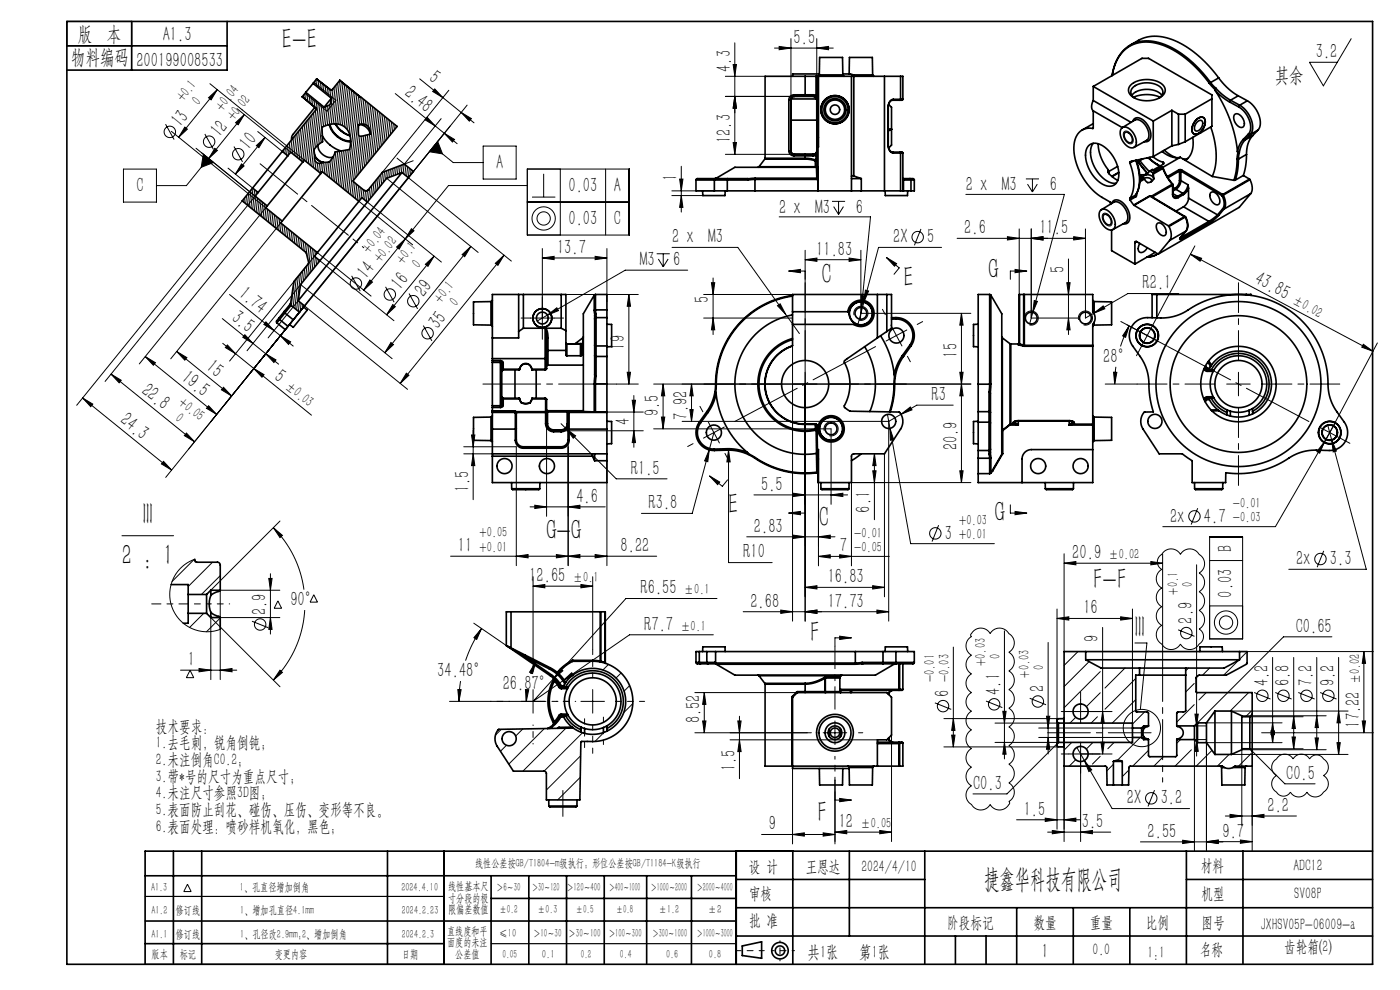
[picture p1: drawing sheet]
<svg xmlns="http://www.w3.org/2000/svg" width="297mm" height="210mm" viewBox="0 0 297 210" stroke-linecap="round" stroke-linejoin="round" font-family="sans-serif">
<defs><g id="words">
<g font-size="6.3">
<text x="59.8" y="10.4">E-E</text>
<text x="209.7" y="59.2">G</text>
<text x="174.3" y="60.3">C</text>
<text x="191.7" y="60.8">E</text>
<text x="30.3" y="111.2">III</text>
<text x="154.5" y="109.1">E</text>
<text x="173.7" y="111.9">C</text>
<text x="211.1" y="110.8">G</text>
<text x="25.9" y="119.8">2 : 1</text>
<text x="115.9" y="114.5">G-G</text>
<text x="231.9" y="125">F-F</text>
<text x="171.9" y="136.2">F</text>
<text x="240.8" y="135.2">III</text>
<text x="173.4" y="174.3">F</text>
</g>
<text font-size="5.6" x="208.8" y="188.3">捷鑫华科技有限公司</text>
<g font-size="4.4">
<text x="16.5" y="8.6">版 本</text>
<text x="34.5" y="8.6">A1.3</text>
<text x="168.4" y="9.3">5.5</text>
<text x="15.1" y="13.7">物料编码</text>
<text x="28.9" y="14.2">200199008533</text>
<text x="90.8" y="17" transform="rotate(39 90.8 17)">5</text>
<text x="155" y="15.2" transform="rotate(-90 155 15.2)">4.3</text>
<text x="270.4" y="17.3">其余</text>
<text x="279.1" y="12.3">3.2</text>
<text x="85.6" y="20.1" transform="rotate(39 85.6 20.1)">2.48</text>
<text x="38.3" y="27.2" transform="rotate(-51 38.3 27.2)">13</text>
<text x="46.6" y="29.3" transform="rotate(-51 46.6 29.3)">12</text>
<text x="52.8" y="32" transform="rotate(-51 52.8 32)">10</text>
<text x="105.2" y="35.8">A</text>
<text x="155" y="30.3" transform="rotate(-90 155 30.3)">12.3</text>
<text x="28.9" y="40.7">C</text>
<text x="120.6" y="40.7">0.03</text>
<text x="130.2" y="40.7">A</text>
<text x="143.7" y="38.3" transform="rotate(-90 143.7 38.3)">1</text>
<text x="204.9" y="40.6">2 x M3</text>
<text x="222.7" y="40.6">6</text>
<text x="120.6" y="47.7">0.03</text>
<text x="130.2" y="47.7">C</text>
<text x="165.3" y="45.3">2 x M3</text>
<text x="181.6" y="45.3">6</text>
<text x="118.2" y="53.9">13.7</text>
<text x="142.6" y="51.6">2 x M3</text>
<text x="189.5" y="51.6">2X</text>
<text x="196.7" y="51.6">5</text>
<text x="204.6" y="49.7">2.6</text>
<text x="220.5" y="49.7">11.5</text>
<text x="77.8" y="59.4" transform="rotate(-51 77.8 59.4)">14</text>
<text x="135.8" y="56.4">M3</text>
<text x="142.8" y="56.4">6</text>
<text x="173.2" y="54.2">11.83</text>
<text x="225.8" y="58" transform="rotate(-90 225.8 58)">5</text>
<text x="50.4" y="62.8" transform="rotate(39 50.4 62.8)">1.74</text>
<text x="85" y="61.7" transform="rotate(-51 85 61.7)">16</text>
<text x="90" y="63.2" transform="rotate(-51 90 63.2)">29</text>
<text x="150.4" y="64.3" transform="rotate(-90 150.4 64.3)">5</text>
<text x="242.4" y="61.4">R2.1</text>
<text x="265.9" y="60.1" transform="rotate(28 265.9 60.1)">43.85</text>
<text x="48.9" y="67.9" transform="rotate(39 48.9 67.9)">3.5</text>
<text x="93" y="70" transform="rotate(-51 93 70)">35</text>
<text x="132.5" y="74.1" transform="rotate(-90 132.5 74.1)">19</text>
<text x="203.1" y="75.9" transform="rotate(-90 203.1 75.9)">15</text>
<text x="234.1" y="76.9">28°</text>
<text x="29.8" y="83.3" transform="rotate(39 29.8 83.3)">22.8</text>
<text x="38.3" y="80.6" transform="rotate(39 38.3 80.6)">19.5</text>
<text x="43.5" y="78.3" transform="rotate(39 43.5 78.3)">15</text>
<text x="57.9" y="80.4" transform="rotate(39 57.9 80.4)">5</text>
<text x="25.3" y="89.6" transform="rotate(39 25.3 89.6)">24.3</text>
<text x="139.8" y="88.2" transform="rotate(-90 139.8 88.2)">9.5</text>
<text x="145.8" y="89" transform="rotate(-90 145.8 89)">7.92</text>
<text x="197.6" y="85.1">R3</text>
<text x="133.6" y="90.2" transform="rotate(-90 133.6 90.2)">4</text>
<text x="203.1" y="95.5" transform="rotate(-90 203.1 95.5)">20.9</text>
<text x="133.8" y="100.7">R1.5</text>
<text x="99.5" y="104.5" transform="rotate(-90 99.5 104.5)">1.5</text>
<text x="122.3" y="106.6">4.6</text>
<text x="161.5" y="104.1">5.5</text>
<text x="137.6" y="108">R3.8</text>
<text x="160" y="113">2.83</text>
<text x="184.6" y="108.7" transform="rotate(-90 184.6 108.7)">6.1</text>
<text x="248.2" y="110.8">2x</text>
<text x="255.4" y="110.8">4.7</text>
<text x="97.1" y="117.1">11</text>
<text x="131.6" y="117.1">8.22</text>
<text x="157.7" y="118.5">R10</text>
<text x="178.1" y="117.2">7</text>
<text x="200.4" y="114.4">3</text>
<text x="227.5" y="118.6">20.9</text>
<text x="261.4" y="117.2" transform="rotate(-90 261.4 117.2)">B</text>
<text x="274.9" y="119.9">2x</text>
<text x="282.1" y="119.9">3.3</text>
<text x="112.3" y="123.5">12.65</text>
<text x="175.6" y="123.7">16.83</text>
<text x="56.5" y="130.5" transform="rotate(-90 56.5 130.5)">2.9</text>
<text x="61.6" y="128.5">90°</text>
<text x="135.9" y="126.1">R6.55</text>
<text x="159.2" y="128.9">2.68</text>
<text x="175.6" y="128.9">17.73</text>
<text x="229.8" y="130.3">16</text>
<text x="261.4" y="126.8" transform="rotate(-90 261.4 126.8)">0.03</text>
<text x="136.7" y="133.8">R7.7</text>
<text x="233" y="136.2" transform="rotate(-90 233 136.2)">9</text>
<text x="253" y="132.3" transform="rotate(-90 253 132.3)">2.9</text>
<text x="274.9" y="134.2">C0.65</text>
<text x="39.8" y="141.3">1</text>
<text x="92.8" y="143.6">34.48°</text>
<text x="106.7" y="146.4">26.87°</text>
<text x="201.4" y="147.8" transform="rotate(-90 201.4 147.8)">6</text>
<text x="212.2" y="147.4" transform="rotate(-90 212.2 147.4)">4.1</text>
<text x="221.5" y="146.8" transform="rotate(-90 221.5 146.8)">2</text>
<text x="269.1" y="145.6" transform="rotate(-90 269.1 145.6)">4.2</text>
<text x="273.6" y="145.6" transform="rotate(-90 273.6 145.6)">6.8</text>
<text x="278.5" y="145.6" transform="rotate(-90 278.5 145.6)">7.2</text>
<text x="283.1" y="145.6" transform="rotate(-90 283.1 145.6)">9.2</text>
<text x="148.5" y="153.4" transform="rotate(-90 148.5 153.4)">8.52</text>
<text x="288.5" y="154.4" transform="rotate(-90 288.5 154.4)">17.22</text>
<text x="156" y="163.6" transform="rotate(-90 156 163.6)">1.5</text>
<text x="206.4" y="167.5">C0.3</text>
<text x="272.8" y="165.4">C0.5</text>
<text x="217.2" y="173">1.5</text>
<text x="239.1" y="170.6">2X</text>
<text x="246.2" y="170.6">3.2</text>
<text x="268.9" y="172.2">2.2</text>
<text x="163.1" y="176.1">9</text>
<text x="177.9" y="175.6">12</text>
<text x="229.5" y="175.6">3.5</text>
<text x="243.5" y="177.7">2.55</text>
<text x="259.3" y="177.7">9.7</text>
<text x="221" y="203.2">1</text>
</g>
<g font-size="3.8">
<text x="171.3" y="203.2">共1张</text>
<text x="182.3" y="203.2">第1张</text>
</g>
<g font-size="3.5">
<text x="33.1" y="155.2">技术要求：</text>
<text x="33.1" y="158.8">1.去毛刺，锐角倒钝；</text>
<text x="33.1" y="162.3">2.未注倒角C0.2；</text>
<text x="33.1" y="165.8">3.带*号的尺寸为重点尺寸；</text>
<text x="33.1" y="169.4">4.未注尺寸参照3D图；</text>
<text x="33.1" y="172.9">5.表面防止刮花、碰伤、压伤、变形等不良。</text>
<text x="33.1" y="176.4">6.表面处理：喷砂样机氧化，黑色；</text>
<text x="158.9" y="184.9">设 计</text>
<text x="170.9" y="184.9">王恩达</text>
<text x="182.7" y="184.9">2024/4/10</text>
<text x="254.7" y="184.7">材料</text>
<text x="274.4" y="184.7">ADC12</text>
<text x="158.9" y="190.8">审核</text>
<text x="254.9" y="190.7">机型</text>
<text x="274.6" y="190.8">SV08P</text>
<text x="158.9" y="196.5">批 准</text>
<text x="200.9" y="196.9">阶段标记</text>
<text x="219.3" y="196.9">数量</text>
<text x="231.2" y="196.9">重量</text>
<text x="243.1" y="196.9">比例</text>
<text x="254.9" y="196.9">图号</text>
<text x="267.4" y="197.3">JXHSV05P-06009-a</text>
<text x="231.8" y="202.5">0.0</text>
<text x="243.4" y="203.2">1:1</text>
<text x="254.5" y="202.5">名称</text>
<text x="272.4" y="201.8">齿轮箱(2)</text>
</g>
<g font-size="3.1">
<text x="38.8" y="21.7" transform="rotate(-51 38.8 21.7)">+0.1</text>
<text x="42.2" y="22.5" transform="rotate(-51 42.2 22.5)">0</text>
<text x="47.1" y="23.8" transform="rotate(-51 47.1 23.8)">+0.04</text>
<text x="49.5" y="25.7" transform="rotate(-51 49.5 25.7)">+0.02</text>
<text x="78.3" y="53.9" transform="rotate(-51 78.3 53.9)">+0.04</text>
<text x="80.7" y="55.8" transform="rotate(-51 80.7 55.8)">+0.02</text>
<text x="85.4" y="56.2" transform="rotate(-51 85.4 56.2)">+0.1</text>
<text x="88.8" y="57" transform="rotate(-51 88.8 57)">0</text>
<text x="93.5" y="64.4" transform="rotate(-51 93.5 64.4)">+0.1</text>
<text x="96.8" y="65.2" transform="rotate(-51 96.8 65.2)">0</text>
<text x="274" y="64.4" transform="rotate(28 274 64.4)">±0.02</text>
<text x="60.3" y="82.3" transform="rotate(39 60.3 82.3)">±0.03</text>
<text x="37" y="89.1" transform="rotate(39 37 89.1)">0</text>
<text x="37.8" y="85.7" transform="rotate(39 37.8 85.7)">+0.05</text>
<text x="261.5" y="107.7">-0.01</text>
<text x="101.7" y="114">+0.05</text>
<text x="203.5" y="111.3">+0.03</text>
<text x="261.5" y="110.8">-0.03</text>
<text x="101.7" y="117.1">+0.01</text>
<text x="181.2" y="114">-0.01</text>
<text x="181.2" y="117.1">-0.05</text>
<text x="203.5" y="114.4">+0.01</text>
<text x="235.1" y="118.6">±0.02</text>
<text x="121.5" y="123.5">±0.1</text>
<text x="253" y="124.6" transform="rotate(-90 253 124.6)">0</text>
<text x="145.1" y="126.1">±0.1</text>
<text x="249.9" y="126.2" transform="rotate(-90 249.9 126.2)">+0.1</text>
<text x="144.3" y="133.8">±0.1</text>
<text x="209.1" y="141.3" transform="rotate(-90 209.1 141.3)">+0.03</text>
<text x="212.2" y="139.7" transform="rotate(-90 212.2 139.7)">0</text>
<text x="218.4" y="143.7" transform="rotate(-90 218.4 143.7)">+0.03</text>
<text x="221.5" y="142.2" transform="rotate(-90 221.5 142.2)">0</text>
<text x="198.2" y="144.7" transform="rotate(-90 198.2 144.7)">-0.01</text>
<text x="201.4" y="144.7" transform="rotate(-90 201.4 144.7)">-0.03</text>
<text x="288.5" y="145.2" transform="rotate(-90 288.5 145.2)">±0.02</text>
<text x="182.5" y="175.6">±0.05</text>
</g>
<g font-size="2.5">
<text x="100.8" y="184">线性公差按GB/T1804-m级执行；形位公差按GB/T1184-K级执行</text>
<text x="32" y="189.1">A1.3</text>
<text x="50.9" y="189.1">1、孔直径增加倒角</text>
<text x="85.2" y="189.1">2024.4.10</text>
<text x="95.1" y="188.8">线性基本尺</text>
<text x="95.1" y="191.3">寸分段的极</text>
<text x="105.3" y="189.1">＞6～30</text>
<text x="112.9" y="189.1">＞30～120</text>
<text x="120.2" y="188.9">＞120～400</text>
<text x="129.2" y="188.9">＞400～1000</text>
<text x="138.1" y="189.1">＞1000～2000</text>
<text x="147.8" y="189.1">＞2000～4000</text>
<text x="32.1" y="193.8">A1.2</text>
<text x="37.3" y="193.8">修订线</text>
<text x="51" y="193.8">1、增加孔直径4.1mm</text>
<text x="85.2" y="193.8">2024.2.23</text>
<text x="95.1" y="193.8">限偏差数值</text>
<text x="105.9" y="193.8">±0.2</text>
<text x="114.1" y="193.8">±0.3</text>
<text x="122.2" y="193.8">±0.5</text>
<text x="130.7" y="193.8">±0.8</text>
<text x="139.8" y="193.8">±1.2</text>
<text x="150.2" y="193.8">±2</text>
<text x="32.1" y="198.9">A1.1</text>
<text x="32.2" y="203.2">版本</text>
<text x="37.3" y="198.9">修订线</text>
<text x="38.1" y="203.2">标记</text>
<text x="51" y="198.9">1、孔径改2.9mm;2、增加倒角</text>
<text x="58.3" y="203.2">变更内容</text>
<text x="85.2" y="198.9">2024.2.3</text>
<text x="85.3" y="203.2">日期</text>
<text x="94.8" y="198.3">直线度和平</text>
<text x="94.8" y="200.7">面度的未注</text>
<text x="96.6" y="203.2">公差值</text>
<text x="105.9" y="198.7">≤10</text>
<text x="106.6" y="203.2">0.05</text>
<text x="113.2" y="198.7">＞10～30</text>
<text x="115" y="203.2">0.1</text>
<text x="120.6" y="198.7">＞30～100</text>
<text x="123.2" y="203.2">0.2</text>
<text x="129.1" y="198.7">＞100～300</text>
<text x="131.5" y="203.2">0.4</text>
<text x="138.4" y="198.7">＞300～1000</text>
<text x="141.3" y="203.2">0.6</text>
<text x="147.8" y="198.7">＞1000～3000</text>
<text x="150.4" y="203.2">0.8</text>
</g>
</g></defs>
<g fill="none" stroke="#000" stroke-width=".21">
<path d="M44.5 17.8l20.1 16.2M46.1 19l-8.2 10.1M64.7 19.8l4.7 3.8M65 19.7l-.2 1.4M65.3 20l-.1 1.4M66.6 17.5l4.7 3.8M66.8 17.2v.8M67.3 16.8l-.2 1.5M67.6 17.1l-.1 1.5M68 17.4l-.1 1.5M68.4 17.7l-.2 1.5M68.7 18l-.1 1.4"/>
<path d="M69.1 18.3l-.1 1.4M69.5 18.6l-.2 1.4M69.9 18.9l-.2 1.4M70.2 19.1l-.1 1.5M70.7 18.8l-.8 7.6M71.1 18.2l-.8 8.1M71.6 17.7l-.9 8.6M72 17.1l-.9 9.2M72.4 17.4l-.9 8.9M72.8 17.7l-.9 8.7M73.1 17.9l-.9 8.6M73.5 18.2l-.9 8.4"/>
<path d="M73.9 18.5l-.9 8.3M74.2 18.8l-.8 8.3M74.6 19.1l-.9 8.5M75 19.4l-.9 8.8M75.3 19.7l-1 9.6M83.9 19.9l13.1 10.6M89 16.7l11.6 9.4M92.2 18.9l1.8 1.8-2.2-1.3zM95.2 19.2l-14.1 17.4M153.9 16.2h8.4M155.5 13.7h.7l-.3 2.5zM155.9 9.1v23.6"/>
<path d="M164.3 10.2h12.5M165.3 9.8l2.5 .4-2.5 .3zM167.8 8.2v13M173.3 10.2l2.5-.4v.7zM173.3 8.2v13M286.6 8.2l-5.9 10-2.9-5h5.9M26.2 35.9h7v7h-7zM35.1 26.3l1.8 3.3M36.4 27.9l20 16.2-26.8 33.1M39.2 27l.6 .4-1.9 1.7zM41.6 31.4l12.5 10.2-31.8 39.3M43.1 32.7l2.2 1.8-2.6 1z"/>
<path d="M43.5 28.4l1.8 3.3M44.2 33.6l-4.7 5.8h-6.3M44.2 20.7l1.9-1.7-1.3 2.2zM45.6 31.5l.5 .4-1.8 1.7zM48.4 35.7l5.2 4.2M49.6 31.1l1.9 3.2M50 26l1.8-1.7-1.3 2.2zM50.3 23l11.4 9.3M51.2 34.8l.6 .4-1.9 1.7zM51.8 24.3l-7.5 9.3M53.7 39.9l-.5 4.2M54.4 30.9l1.8-1.7-1.3 2.1z"/>
<path d="M54.7 27.9l5.2 4.2M56.2 29.2l-6.3 7.7M60.1 31.8v.5M60.6 31.3l-.2 1.3M61 30.7l-.2 2.2M61.5 30.1l-.3 2.8M61.9 29.6l-.2 2.7M62.4 29l-.4 3.6M62.9 28.4l-.5 4.5M63.3 27.9l-.5 5.3M63.8 27.3l-.7 6.2M64.2 26.7l-.7 7.1"/>
<path d="M64.5 20v.8M64.7 26.2l-.8 7.9M65.2 25.6l-1 8.8M65.6 25l-.9 9.1M65.7 20.3l-.1 1.4M66.1 24.5l-1.1 9.9M66.1 20.6l-.2 1.4M66.4 20.9l-.1 1.4M66.5 23.9l-1.1 10.8M66.8 32.9l-.3 2.6M66.8 21.2l-.1 1.4M67 23.3l-1.2 11.6"/>
<path d="M67 34.4l-.1 1.4M67.2 21.5l-.2 1.5M67.4 34.6l-.2 1.5M67.6 21.8l-1.5 13.4M67.8 34.7l-.2 1.7M67.9 22.1l-1 9.2M68.2 34.6l-.2 2.1M68.3 22.4l-.9 8.4M68.4 29l-.1 1.2M68.6 34.4l-.2 2M68.7 22.7l-.9 7.8M69 34.4l-.2 2.3"/>
<path d="M69.1 22.6l-.5 4.3M69.4 34.4l-.3 2.6M69.5 22.5l-.5 4.2M69.8 34.4l-.3 2.9M69.9 22.3l-.5 4.2M70.3 33.9l-.4 3.7M70.7 33.1l-.5 4.8M71.2 32.2l-.6 6M71.6 32.1l-.6 6.4M72.1 32.1l-.8 6.7M72.5 32l-.8 7.1M72.9 31.9l-.8 7.5"/>
<path d="M73.3 31.9l-.9 7.8M73.7 31.8l-.9 8.2M74.1 31.7l-.9 8.6M75 38.5l-.3 3M75.3 38.8l-.3 3M75.7 39.1l-.3 3M75.7 20l-2.1 20.6M76 28.4l-1 9.8M76.1 39.4l-.3 3M76.1 20.3l-2.2 20.6M76.4 28.9l-.9 8.8M76.4 39.7l-.3 3"/>
<path d="M76.5 20.5l-2.2 20.7M76.8 28.9l-.9 8.2M76.8 20.8l-.6 5.6M77.2 28.8l-.8 7.7M77.2 21.1l-.6 5.2M77.6 21.4l-.6 4.9M77.6 28.7l-.8 7.3M77.9 21.7l-.5 4.7M78 28.6l-.7 6.8M78.3 22l-.5 4.6M78.4 39.9l-.3 2.7M78.4 28.5l-.7 6.3"/>
<path d="M78.7 22.3l-.5 4.6M78.9 39.3l-.3 2.8M79 22.6l-.5 5M79.3 38.8l-.3 2.7M79.4 22.9l-1.2 11.4M79.8 23.2l-1.1 10.5M79.8 38.2l-.3 2.7M80.1 23.5l-1 9.6M80.2 37.6l-.2 2.8M80.5 23.8l-.9 8.8M80.7 37.1l-.3 2.7M80.9 24.1l-.9 7.9"/>
<path d="M81.2 36.5l-.3 2.7M81.2 24.4l-.7 7M81.6 36.4l-.3 2.3M81.6 24.7l-.6 6.2M82 25l-.6 5.3M82 36.2l-.2 1.9M82 37.8l19.4 15.7M82.3 25.3l-.4 4.4M82.4 36.1l-.2 1.6M82.7 25.6l-.4 3.6M82.8 35.9l-.2 1.7M83.1 25.9l-.3 2.7"/>
<path d="M83.2 35.8l-.1 1.6M83.4 26.2l-.1 1.8M83.7 35.6l-.2 1.7M83.8 26.5l-.1 1M84.1 35.5l-.2 1.6M84.2 26.8v.1M84.2 33.5l1.7 1.4M84.5 35.3l-.2 1.7M84.9 35.1l-.2 1.7M85.3 35l-.2 1.7M85.7 34.9l-.2 1.9M86.1 35.1l-.2 2"/>
<path d="M86.5 35.4l-.2 2M86.6 37.7l21.9 17.7M86.8 35.7l-.2 2M87.2 36l-.1 1.1M87.6 36.3l-.1 .3M87.7 34.1l-2.1 .8M90.6 24.9l1.7 1.8-2.1-1.3zM92 31.1l4.1 3.4h6.4M92.9 30l1 2.6-2.8-.4zM93.6 25.2l-7.8 9.6M94.1 28.5l-58.9 72.8M94.3 28.3l2.1 1.3-.4 .5z"/>
<path d="M97.8 23.9l2.2 1.3-.4 .5zM99.1 22.3l-12.5 15.4M102.5 31h7v7h-7zM111.9 35.9h21.6v14h-21.6zM111.9 39.4h-16.8l-17.9 22.2M115.3 36.9v4.9M118.9 35.9v14M128.5 35.9v14M144.2 38h.7l-.4 2.5zM144.5 35.3v9.7M153.9 20.5h16.9M153.9 32.7h16.9"/>
<path d="M155.5 30.2h.7l-.3 2.5zM155.9 20.5l.3 2.5h-.7zM217.6 37.9h2.8M218 39.1l1 1.6M219 37.9v2.8M220.1 39.1l-1.1 1.6M238.5 27.9a1.49 1.49 0 0 1 1.9 1.5 .78 .78 0 0 1-.3 1.1 .78 .78 0 0 1-1.1-.4 1.78 1.78 0 0 1-.5-2.2zM51.4 42.6l-35.1 43.4M51.4 42.6h.1M51.9 42l-.1 .9M52.3 41.5l-.2 1.7M52.8 40.9l-.3 2.6"/>
<path d="M53.2 40.3l-.3 3.5M54 40.2l-.4 4.2M54.3 41.7l-.3 3M54.4 40.5l-.1 .9M54.6 42l-.3 3M55 42.3l-.3 3M55.4 42.6l-.3 3M55.7 42.9l-.3 3M56.1 43.2l-.3 3M56.4 44.1l-.2 2.4M56.5 43.5l-.1 .5M56.8 44.4l-.3 2.4"/>
<path d="M57.2 44.7l-.3 2.4M57.5 45l-.2 2.4M57.9 45.3l-.3 2.4M58.3 45.6l-.3 2.4M58.6 45.9l-.2 2.4M59 46.2l-.3 2.4M59.4 46.5l-.3 2.4M59.6 47.3l-23.4 28.8M59.7 47.4l-.2 1.8M59.7 46.8v.3M60 47.7l-.2 1.8M60.4 48l-.2 1.8"/>
<path d="M60.8 48.3l-.2 1.8M61.1 48.6l-.1 1.8M61.5 48.9l-.2 1.8M61.9 49.2l-.2 1.7M62.2 49.5l-.1 1.7M62.4 59.7l-.6 5.1M62.6 49.8l-.2 1.7M62.8 59.2l-.6 5.9M63 50.1l-.2 1.7M63.3 58.6l-.7 6.8M63.3 50.4l-.1 1.7M63.7 50.7l-.2 1.7"/>
<path d="M63.7 58l-.8 7.7M64.1 51l-.2 1.7M64.2 57.5l-.3 2.7M64.4 51.3l-.1 1.7M64.7 56.9l-.3 2.7M64.8 51.6l-.2 1.7M65.1 56.3l-.3 2.8M65.2 51.9l-.2 1.8M65.6 52.1l-.3 2.7M65.9 52.4l-.6 6.1M66.3 52.7l-.6 5.2M66.7 53l-.5 4.4"/>
<path d="M66.7 54.4l-18 22.2M66.9 54.5l-.2 2.3M67 53.3l-.1 .8M67.3 54.8l-.2 1.4M67.3 53.6l11.4 9.2M67.6 55.1v.6M67.9 55.3l15.7 12.7M74.6 58.5l1.8 3.3M76.1 42.7l11.4 9.2M76.8 40l-.2 2.2M77.2 40.3l-.2 1.8M77.6 40.5l-.2 1.9"/>
<path d="M77.9 42.9l15.7 12.7M78 40.4l-.3 2.3M78.5 59.4l.5 .4-1.8 1.8zM84.1 52.4l1.9-1.7-1.3 2.1zM87.3 48.5l.5 .5-1.8 1.7zM90.2 56.1l1.9-1.8-1.3 2.2zM92.1 54.3l-10.1 12.5M98 54l1.9-1.7-1.3 2.1zM99.9 52.3l-18.3 22.5M105.1 55.9l1.8-1.8-1.3 2.2zM106.9 54.1l-22 27.2M111.9 42.9h21.6"/>
<path d="M112.9 41.8h4.9M115.1 54.7l2.5-.3v.7zM115.1 52.7v17.3M115.1 54.7h13.7M126.3 54.4l2.5 .3-2.5 .4zM128.8 52.7v11.3M139.3 53.8h2.8M139.7 54.9l1 1.7M140.7 53.8v2.8M141.7 54.9l-1 1.7M142.5 41.5h6.6M142.5 40.5h9"/>
<path d="M142.6 52.5h13.9l10.2 14.2M144.5 41.5l.4 2.5h-.7zM145.9 57.3h-13.3l-16.5 9.5M150.9 60h.7l-.3 2.5zM151.3 59v12M165.3 46h19.4l-1.9 19.2M167.3 57.5l2.5-.4v.7zM167.3 57.5h3.5M170.8 55.1l2.5-.4v.7zM170.8 53.1v78.7M170.8 55.1h11.8M176.5 42.7h2.8"/>
<path d="M176.9 43.8l1 1.7M177.9 42.7v2.8M178.9 43.8l-1 1.7M180.1 54.7l2.5 .4-2.5 .3zM182.6 53.1v13.4h23.4M188 54.6l2.2 1.3-.4 .6zM188 54.6l2.8 2.2-1.1 1.4M195.4 48.6l-1.4 3.4M199.7 52.5h-13.3l-4.4 16.4M203 50.6h27.3M204.9 41.2h20.9l-7.4 27.5M213.7 50.2l2.5 .4-2.5 .3z"/>
<path d="M215.3 57.1l2.5 .4-2.5 .3zM216.2 48.6v13.9M217.8 57.5h-3.5v1.7M218.8 50.6l2.5-.4v.7zM218.8 48.6v18.9h9.9M226.3 60h.7l-.3 2.5zM226.7 54.9v16.1M227.8 50.2l2.5 .4-2.5 .3zM230.3 48.6v18.9l1.7-1.1M234 45.4a1.49 1.49 0 0 1 1.9 1.4 .78 .78 0 0 1-.3 1.1 .78 .78 0 0 1-1.1-.4 1.78 1.78 0 0 1-.5-2.1zM252.5 53.9l38.8 20.6M252.5 53.9l2.4 .9-.3 .6z"/>
<path d="M253.5 52.2l-7.9 14.7M23.6 79.4l2.1 1.3-.4 .5zM23.6 79.4l17.7 14.3M30.8 75.6l2.2 1.3-.5 .6zM30.8 75.6l15.2 12.3M37.5 74.6l2.1 1.3-.4 .5zM37.5 74.6l11.6 9.4M47.2 67.6l11.9 9.7M47.2 72.8l18.9 15.3M48.2 73.2l1.8 1.8-2.2-1.3zM48.7 62.5l13.5 10.9M51.9 71l1.8 1.8-2.2-1.3z"/>
<path d="M52.4 74.4l11.4-14 19.4 15.7M53.9 78.2l2.1 1.3-.4 .5zM56.4 75l2.1 1.3-.4 .6zM56.4 68.3l1.7 1.8-2.1-1.3zM59.5 71.2l2.2 1.3-.5 .6zM63.3 63.8l-6.4 7.9M63.5 64l-.2 2M63.9 64.3l-.2 1.7M64.2 64.6v.9M64.6 64.9l21.9 17.7M81.8 60.8l1.8 3.3M82.9 72.7l.6 .4-1.9 1.7z"/>
<path d="M83.3 64.6l.6 .4-1.9 1.8zM86.2 79.2l.5 .4-1.8 1.7zM86.8 62.3l1.8 3.2M89.8 69.1l1.8 3.2M112.6 67.5h5M116.1 66.8l2-1.5 .4 .6zM116.1 66.8l-2.1 1.3M120.1 62.5h15.3M133.1 79h.7l-.4 2.5zM133.4 62.5l.4 2.5h-.7zM133.4 62.5v19M149.3 67.5h18.8v64.3"/>
<path d="M149.3 62.5h18.8M151.3 67.5l.3 2.5h-.7zM164.9 64.9l.6-.5 1.2 2.3zM166.7 66.7l2.9 4.1M181.2 66.9a1.5 1.5 0 0 1 1.3-1.9 1.5 1.5 0 0 1 1.6 1.6 1.5 1.5 0 0 1-1.9 1.3M182.7 62.7l.7 .1-.6 2.4zM182.8 65.2l-.3 2.5M183.6 61.5l.7 .2-1 2.4zM189 69l2.3 4.4M192.4 70l-4.4 2.3M203.6 79h.7l-.3 2.5zM204 66.5l.3 2.5h-.7z"/>
<path d="M204 66.5v35.9M217.3 67.9a1.5 1.5 0 0 1 1.3-1.9 1.5 1.5 0 0 1 1.7 1.6 1.5 1.5 0 0 1-1.9 1.3M219.4 63.8l.7 .1-1 2.4zM226.7 67.5l.3 2.5h-.7zM228.8 67.9a1.5 1.5 0 0 1 1.3-1.9 1.5 1.5 0 0 1 1.7 1.6 1.5 1.5 0 0 1-1.9 1.3M232 66.4l2-1.5 .4 .6zM236.2 79h.7l-.4 2.5zM236.7 77.8l-.2 3.7M237.8 68.2l9.9 5.3M239.5 69.1l-.7 2.4-.6-.3zM239.5 69.1l-1 2.2-.8 2.2M244.5 69l-2.3 4.4"/>
<path d="M250.1 62.3h-10.8l-7.3 4.1M262.7 79v5M289.2 73l2.1 1.5-2.4-.9zM292.2 72.7l-7.8 14.8M17.5 84.4l18.9 15.3M17.5 84.4l2.2 1.3-.5 .6zM34.7 97.9l1.7 1.8-2.2-1.3zM39.6 91.9l1.7 1.8-2.2-1.3zM44.2 86.1l1.8 1.8-2.2-1.3zM47.4 82.1l1.7 1.9-2.1-1.3zM98.4 94.8h11.1v25.2M98.4 96.3h6.1"/>
<path d="M100 92.3h.7l-.3 2.5zM100.4 96.3l.3 2.5h-.7zM100.4 91.3v14.7M116 89.9v19.6M119 89.9l11.7 11.7h10.8M119 91.4h17.5M120.1 90.9l2 1.6-.5 .5zM120.5 90.9v29.1M128.8 96.3v23.7M128.8 87.4h7.7M130.8 81.5h4.6M134.1 84.9h.7l-.3 2.5z"/>
<path d="M134.5 91.4l.3 2.5h-.7zM134.5 83.9v11M138.7 91h37.6v16M140.3 88.5h.7l-.3 2.5zM140.7 81.5v9.5M140.7 81.5l.3 2.5h-.7zM144.7 89.4h43.8M146.4 86.9h.7l-.4 2.5zM146.7 81.5l.4 2.5h-.7zM146.7 81.5v7.9M150.5 95.4l-.3 2.5-.7-.1zM151.4 91.8l-4.5 17.1h-10.8"/>
<path d="M154.6 95.5l.3 2.5h-.7zM154.6 95.5v23.8h9.2M174.9 91.4a1.5 1.5 0 0 1 1.3-1.9 1.5 1.5 0 0 1 1.6 1.6 1.5 1.5 0 0 1-1.9 1.3M185.2 99.9h.7l-.4 2.5zM185.5 96.3v13.9M185.5 96.3l.4 2.5h-.7zM187.6 96.3v30.3M188.3 87.9l4.9 27.4h17.7M188.5 89.4v42.4M188.8 90.9l.8 2.4-.7 .1zM191.1 87.9l2-1.6 .4 .6zM191.1 87.9l-2.6 1.5"/>
<path d="M202.2 85.9h-7.7l-3.4 2M203.6 99.9h.7l-.3 2.5zM204 81.5l.3 2.5h-.7zM206 81.5h-67.3M234.5 81.5h6.7M260.2 81.5h5M280.9 93.8l-.9 2.3-.6-.3zM281.7 90.2l.8 3.2M282.5 93.4l1 2.3-.7 .2zM282.5 93.4l7.3 27.4h-16.4M283.3 89.7l-12.7 22h-23.9M25.9 113.6h10.9"/>
<path d="M41.2 118.7l-4.7 4.6M41.3 118.6l-1.4 .7-1.2 .9-1.1 1.2-.8 1.3-.5 1.5-.3 1.5 .1 1.6 .4 1.5 .7 1.4 .9 1.3 1.2 1 1.3 .8 1.5 .5 1.6 .2 1.5-.1 1.5-.4M45.1 119.3l-5.2 5.1M58 111.9l1.9 1.7-.5 .4zM58 111.9a22.9 22.9 0 0 1 6.5 13.2M59.4 110.5l-14.7 14.7M95.6 118h43.7M109.5 118l2.5-.4v.7zM112.5 107.5h15.9M113.5 107.2l2.5 .3-2.5 .4zM118 117.6l2.5 .4-2.5 .3zM120.5 118l2.5-.4v.7z"/>
<path d="M120.5 107.5l2.5-.3v.7zM126.3 117.6l2.5 .4-2.5 .3zM150.5 101l2.2 1.3-.5 .5zM150.5 101l2.7 2.2 1.1-1.4M158.4 113.9h18.7M159.9 105h19.9M167.3 108.8l2.5-.3v.7zM167.3 108.8h3.5M168.3 113.5l2.5 .4-2.5 .3zM168.3 104.6l2.5 .4-2.5 .3zM173.6 113.9l2.5-.4v.7zM173.6 118l2.5-.3v.7z"/>
<path d="M173.6 118h15M173.6 102.4v17.6M176.3 105l2.5-.4v.7zM178.1 117.7l2.5 .3-2.5 .4zM199.1 111.4l-1.4 3.5M206 102.4h-25.4v17.6M214.3 107.1v1.7h3.5M215.3 108.5l2.5 .3-2.5 .4zM225.7 119.5l2.5-.4v.7zM225.7 117.5v20.7M225.7 119.5h20.9M244.1 119.1l2.5 .4-2.5 .3z"/>
<path d="M246.6 117.5v23.7M246.9 117.1a2.26 2.26 0 0 1 3.5 .5 2.37 2.37 0 0 1 4.2 .1 2.26 2.26 0 0 1-.2 3.9 2.26 2.26 0 0 1 0 3.9 2.26 2.26 0 0 1 0 4 2.26 2.26 0 0 1 0 3.9 1.92 1.92 0 0 1-.1 3.4 2.26 2.26 0 0 1-3.9-.2 2.37 2.37 0 0 1-4.1-.1 2.26 2.26 0 0 1 .2-3.8 2.26 2.26 0 0 1 0-4 2.26 2.26 0 0 1 0-4 2.26 2.26 0 0 1 0-3.9 1.92 1.92 0 0 1 .1-3.4zM253.8 119.8v40.6M254.1 107.8l-1.4 3.5M256.6 113.9h7v21.6h-7zM256.6 118.9h7M280.8 116.9l-1.4 3.4M43.2 130.1l-3 3M46.7 131h12.7M46.7 122.1l-4 4M46.7 131.1l-2.9 2.9M53.5 131.8l3.4 1.4"/>
<path d="M57 122.7h.7l-.3 2.5zM57.4 121.7v12.8M57.4 131l.3 2.5h-.7zM59 127.5l.7 1.5h-1.5zM59.4 125.2h-12.7v19M64.6 129.4a22.9 22.9 0 0 1-6.6 14.9M66.6 126.2l.8 1.5h-1.6zM100.5 132.2l6.9 4.7M102.2 133.3l-1.1 2.3-.6-.3zM102.2 133.3a27.3 27.3 0 0 0-3.4 6.8M113.1 124.3l2.5-.3v.7zM113.1 122.3v17.4"/>
<path d="M113.1 124.3h12.6M123.2 124l2.5 .3-2.5 .4zM125.7 122.3v15.5M151.3 134.7h-17.7l-14.2 9.7M152.1 127h-19.3l-19.7 21.8 6.3-4.4M165.6 129.4l2.5 .4-2.5 .3zM170.8 129.8l2.5-.4v.7zM170.8 124.6l2.5-.4v.7zM170.8 124.6h16.8M178.1 134.9l2.5 .4-2.5 .3zM180.6 135.3h-3.5v1.7M185.1 124.2l2.5 .4-2.5 .3z"/>
<path d="M186 129.4l2.5 .4-2.5 .3zM188.5 129.8h-30.8M202.2 137.3v21.1M206.5 133.9a2.26 2.26 0 0 1 3.6 .5 2.37 2.37 0 0 1 4.1 .1 2.26 2.26 0 0 1-.2 3.9 2.26 2.26 0 0 1 0 3.9 2.26 2.26 0 0 1 0 4 2.26 2.26 0 0 1 0 3.9 2.26 2.26 0 0 1 0 4 2.26 2.26 0 0 1 0 3.9 2.26 2.26 0 0 1 0 4 2.26 2.26 0 0 1 0 4 2.26 2.26 0 0 1 0 3.9l.2 .3a2.28 2.28 0 0 1-2 1.5 2.28 2.28 0 0 1-2.1-1.2 2.37 2.37 0 0 1-4.2-.1 2.26 2.26 0 0 1 .2-3.8 2.26 2.26 0 0 1 0-4 2.26 2.26 0 0 1 0-3.9 2.26 2.26 0 0 1 0-4 2.26 2.26 0 0 1 0-3.9 2.26 2.26 0 0 1 0-4 2.26 2.26 0 0 1 0-4 2.26 2.26 0 0 1 0-3.9 2.26 2.26 0 0 1 0-4l-.2-.4zM213.1 133.8v27.2M222.4 136.3v23.6M224.2 131.2l2.5-.4v.7zM224.2 129.2v23.5M224.2 131.2h16M228.7 138.2l-3 3M233.9 133.1v26.8M237.7 130.8l2.5 .4-2.5 .3z"/>
<path d="M240.2 129.2v24.2M240.8 136.4h2.5l-1.4 14.1M249.9 133.6l3.5 1.4M256.6 128.5h7M264.6 138.2h26.7M264.6 138.3l-1.6 1.6M270 139.5v18M274.5 139.5v19.3M279.3 139.5v19.5M282.6 135.1h-10.3l-18.3 18.2M284 139.5v20.5M289.3 138.2v17.2"/>
<path d="M289.3 138.2l.4 2.5h-.7zM38.3 142.2h11.9M40.3 142.2l.8 1.5h-1.6zM42.2 141.8l2.5 .4-2.5 .3zM44.7 144.2v-13.2l14.7 14.7M46.7 142.2l2.5-.4v.7zM59.4 142.2l.5 .4-1.9 1.7zM95.4 148.8h20.2M97.1 146.3h.7l-.4 2.5zM97.7 144.5l-.3 4.3M106.3 154.7l-1.2 1.2M107.4 158.1l-1.2 1.3"/>
<path d="M110.9 154.6l-1.5 1.5M111.5 146.3h.7l-.6 2.5zM111.7 147.3l-.1 1.5M113.1 146.3v5M113.6 140.4l-.6 2.5-.7-.3zM113.6 140.4l-1 2.6M115.5 154.5l-7.6 7.6M118.9 141.8l.5 .5-1.9 1.6zM119.4 144.4l1.9-1.7 .4 .6zM120 154.5l-9.1 9.1M123.2 148.8h5M123.6 155.4l-8.2 8.2"/>
<path d="M125.7 146.3v5M128.1 155.3l-1.9 2M129.1 140.9l-1.2 1.2M131.8 142.8l-1.1 1M133.6 145.4l-1.2 1.2M134.2 149.3l-1.9 1.9M147.4 155.4h23.8M147.4 146.9h21.8M149.1 152.9h.7l-.4 2.5zM149.4 146.9l.4 2.5h-.7zM149.4 146.9v8.5M154.9 156.9h31.2"/>
<path d="M156.5 152.9h.7l-.3 2.5zM156.9 156.9l.3 2.5h-.7zM156.9 151.9v13.3M174.6 155.4h5M177.1 152.9v5M189.1 155.9v22.6M198.3 149.1l3.5 1.4M200.2 152.4h25.5M200.2 158.4h25.5M201.9 155.9h.7l-.4 2.5zM202.2 152.4l.4 2.5h-.7zM209.2 148.7l3.4 1.4"/>
<path d="M211.1 153.4h13.4M211.1 157.5h13.4M212.7 150.9h.7l-.3 2.5zM213.1 157.5l.3 2.5h-.7zM218.4 148.1l3.5 1.4M220.4 154.4h19.8M220.4 156.4h19.8M222 151.9h.7l-.3 2.5zM222.4 156.4l.3 2.5h-.7zM224.2 157.8l-10.6 10.6h-7.2M224.2 158.2v17.7M226.7 150.9h9.2"/>
<path d="M227.4 157.5l-1.7 1.6M228.2 152.2l-1.2 1.2M228.4 158.5l7.5 13h16.5M229.2 148.4v5M231 140.3l-5.3 5.3M231.9 157.5l-1.4 1.4M232.8 152l-1.3 1.4M233.4 142.5l-7.7 7.6M233.4 146.9l-2.9 3M233.6 157.4h.7l-.4 2.5zM233.9 150.9l.4 2.5h-.7zM235.9 159.9h-6.7v18.6"/>
<path d="M236.4 157.5l-1.4 1.3M238.7 141.7l-4.3 4.2M240.9 143.9l-6.5 6.5M240.9 148.4l-4.9 5M241.7 143.1l-.1 .1M241.9 156.4l-4.9 4.9M242.8 151l-2.6 2.6M243.6 159.2l-3.3 3.3M250.4 156.9l-.8 .8M252.1 141.7l-.6 .6M252.7 159l-3.4 3.5M253.4 145l-1.9 1.8"/>
<path d="M253.4 149.5l-3.8 3.7M253.4 154h2.5M253.5 151.5h.7l-.3 2.5zM253.9 156.9l.3 2.5h-.7zM255.9 156.9h-2.5v23.7M255.9 146.9l-1.5 1.6M255.9 153.3h16.1M256.6 141.7l-1.5 1.5M257.1 159.2l-3.3 3.3M261.2 150.8h24.8M262.7 140.1l-3.1 3.1M263.4 151.8h17.9"/>
<path d="M264.9 146.9l-3.9 3.9M265.1 158.8h11.4M265.1 152h11.4M265.4 159.8l-2.6 2.7M265.5 150.8l-1.2 1.2M265.6 159.3l7 7h6.4M266.1 146.9l3.4 1.4M267.6 155.4h23.7M269.6 155h.7l-.3 2.5zM270 153.3l.3 2.5h-.7zM270.5 146.9l3.5 1.4M272 157.5h-16.1v23.1"/>
<path d="M274.1 156.3h.7l-.3 2.5zM274.5 152l.3 2.5h-.7zM275.4 146.9l3.5 1.4M279 156.5h.7l-.4 2.5zM279.3 151.8l.4 2.5h-.7zM280.1 146.9l3.4 1.4M281.3 159h-17.9v16.1M283.6 157.5h.7l-.3 2.5zM284 150.8l.3 2.5h-.7zM289 152.9h.7l-.4 2.5zM123 169.5l-.2 .2M123.1 164.9l-4.8 4.8"/>
<path d="M123.2 160.3l-7.3 7.3M161.6 177h15.5M168.1 177l2.5-.3v.7zM168.1 162.5v16.5M174.6 176.7l2.5 .3-2.5 .4zM177.1 169.7h3.5M177.1 176.5l2.5-.3v.7zM177.1 165.5v13.5M177.1 176.5h12M178.1 169.4l2.5 .3-2.5 .4zM186.6 176.2l2.5 .3-2.5 .4zM215.7 173.9h13.5"/>
<path d="M221.7 173.5l2.5 .4-2.5 .3zM222.2 176.5h13.4M223.2 176.2l2.5 .3-2.5 .4zM225.7 173.9l2.5-.4v.7zM225.7 162.5v16M228.2 161.1l-1.4 1.4M229.2 176.5l2.5-.3v.7zM230 161.3l1.6 2-.6 .4zM233.4 160.4l-1.6 1.7M236.2 162.1l-1.4 1.4M239.5 163.3l-1.4 1.4M241.9 178.6h17.5"/>
<path d="M244.9 167.6l-1.4 3.5M246.8 160.5l-2 2M250.9 178.2l2.5 .4-2.5 .3zM255.9 178.6l2.5-.4v.7zM255.9 178.5l2.5-.3v.7zM255.9 178.5h9.7M259.9 173.1h15.1M260.7 160l-2.4 2.5M260.9 172.7l2.5 .4-2.5 .3zM261.2 160h24.8M263.1 178.2l2.5 .3-2.5 .4zM265.6 173.1l2.5-.4v.7z"/>
<path d="M265.6 162.5v18M271.2 160.5a2.01 2.01 0 0 1 3.1 .5 2.01 2.01 0 0 1 3.5 0 1.78 1.78 0 0 1 3.1 .1 2.01 2.01 0 0 1-.1 3.4 2.11 2.11 0 0 1-.1 3.7 2.01 2.01 0 0 1-3.4-.2 2.01 2.01 0 0 1-3.6 0 1.78 1.78 0 0 1-3.1-.1 2.01 2.01 0 0 1 .2-3.4 2.1 2.1 0 0 1 .1-3.7zM39.8 187.6l.8 1.5h-1.6z"/>
<circle cx="36" cy="28" r="1.21"/>
<circle cx="44.4" cy="30.1" r="1.21"/>
<circle cx="50.5" cy="32.7" r="1.21"/>
<circle cx="115.3" cy="46.3" r="2.47"/>
<circle cx="115.3" cy="46.3" r="1.41"/>
<circle cx="194.7" cy="50.3" r="1.21"/>
<circle cx="75.5" cy="60.1" r="1.21"/>
<circle cx="82.7" cy="62.5" r="1.21"/>
<circle cx="87.7" cy="63.9" r="1.21"/>
<circle cx="90.7" cy="70.7" r="1.21"/>
<circle cx="198.4" cy="113.1" r="1.21"/>
<circle cx="253.4" cy="109.5" r="1.21"/>
<circle cx="280.1" cy="118.6" r="1.21"/>
<circle cx="55.2" cy="132.5" r="1.21"/>
<circle cx="251.7" cy="134.3" r="1.21"/>
<circle cx="260.1" cy="132.1" r="2.47"/>
<circle cx="260.1" cy="132.1" r="1.41"/>
<circle cx="200.1" cy="149.8" r="1.21"/>
<circle cx="210.9" cy="149.4" r="1.21"/>
<circle cx="220.2" cy="148.8" r="1.21"/>
<circle cx="242.2" cy="154.4" r="4"/>
<circle cx="267.8" cy="147.6" r="1.21"/>
<circle cx="272.3" cy="147.6" r="1.21"/>
<circle cx="277.2" cy="147.6" r="1.21"/>
<circle cx="281.8" cy="147.6" r="1.21"/>
<circle cx="244.2" cy="169.3" r="1.21"/>
</g>
<g fill="none" stroke="#000" stroke-width=".35">
<path d="M14.2 9.7h34M14.2 4.5h277v200h-277zM27.9 4.5v10.4M48.2 4.5v10.4h-34M64.9 19.6l-.8 .9M64.9 19.6l3.9 3.1M66.4 17.7l-1.5 1.9M66.4 17.7l3.9 3.1M67.2 16.8l2.9 2.2M67.2 16.8l-.8 .9M67.2 16.8h.1M70.1 19h.4l1.6-2 4.3 3.5"/>
<path d="M70.1 19h.1M70.5 19h-.4M72.1 17.1l12.1 9.7-9.2 11.5v.2l2.3 1.9h.6l3.2-3.8 4.6-1.7 2 1.5-1.1 1.3M170.8 16.2h-8.5v17.4M170.8 16.2v3.9M170.8 16.2h2.3M173.1 16.2h.2M173.1 16.2v4.1M173.3 16.2v5M173.3 16.2h7.3M173.4 16.2v13M173.6 16.2v15a.36 .36 0 0 1-.2-.6v-1.4"/>
<path d="M173.8 15.9l-.3 .3M173.8 15.9l.1-3.7h4.8l.1 3.7M173.8 15.9h5M173.8 15.7h-5.7v.5M178.8 15.7h1.6l.6 .2M178.8 15.9l.3 .3M180.1 15.7l.1-3.5h4.9v3.7M180.6 16.2h.5M180.6 16.2v24.3M181 15.9l.3 .2-.2 .1M181 15.9h4.1M181.1 16.2h9.9"/>
<path d="M181.1 16.2v21.1M185.1 15.9l.3 .3M187.6 16.2v24.3M191 16.2h.5v4.9M191 16.2v4.9M231.9 18.3l10.3-5.9h1.4l13.5 7.7v6.7l-5.7 3.3M231.9 18.3v3M231.9 18.3l12.8 7.4M239.8 9.6l1.7-1a9 9 0 0 1 8.7 .5 24.6 24.6 0 0 1 8.3 7.4M240 17.9a5.6 5.6 0 0 1 6.8 .3 1.68 1.68 0 0 1-1 2.6 5.5 5.5 0 0 1-6.1-.9 1.46 1.46 0 0 1 .3-2zM256.6 17.7l1.1 1.2M256.8 17.5a21.3 21.3 0 0 0-11.5-8.6 7.2 7.2 0 0 0-9.1 5.8l-.3 1.3a7.8 7.8 0 0 1 5.4-6.9 11.9 11.9 0 0 1 9.7 2.9l3.1 2.7 2.5 3"/>
<path d="M256.8 17.5l1.1 1.2M256.8 17.5l-.2 .2M257.7 18.9l.1 .3M257.8 19.2a29.4 29.4 0 0 1 4.7 12.9M257.8 19.2l1.3 1.3 1.7 1.1M257.9 18.7l1.4 1.3 1.8 1.3M257.9 18.7l-.2 .2M258.5 16.5l2.2 2.4 2 1.4M258.5 16.5l-1.7 1M53.6 39.9l-2.2 2.7 13.6 11.1 .5 2.2-3.1 3.8-.8 4.8M53.6 39.9l1.2 .9M59.9 32.1l-6.3 7.8"/>
<path d="M59.9 32.1l1.1 1M61 33.1l-6.2 7.7M61 33.1l.7-.8 2.5 2.1M64.1 20.5l2.9 2.4M64.1 20.5h.1M64.2 34.4l-7.5 9.3M64.2 34.4l.4-.4 3.5 2.8M66.8 33l-.1-.6a1.6 1.6 0 0 1 .7-1.6l1-.7-.1-3.1a4.1 4.1 0 0 1 5.4 .5 4.9 4.9 0 0 1 .4 4.2l-3 .5-.6 1.4a1.57 1.57 0 0 1-1.9 .8M66.8 33a1.2 1.2 0 0 0 .3 1.4 1.2 1.2 0 0 0 1.5 0M66.8 33a2.02 2.02 0 0 0 1.8 1.4M66.8 22.8l-4.7 5.8-.2 1.1M66.8 33.2l.8 .8 .8 .4"/>
<path d="M67 22.9h.1M67 22.9v.1M67 23v.3l-7.1 8.8M67.5 30.7a2.58 2.58 0 0 0 3.2 2.6M68.1 36.8l-8.2 10.1M68.1 36.8l.3-.4 7.7 6.3M68.4 28.8a6.9 6.9 0 0 0 4 3.2M69.9 26.4a5 5 0 0 0 4.5 3.7M70 26.4a4.7 4.7 0 0 0 4.4 3.5M70.3 20.8l-.3 1.3-1.2 .6M70.3 20.8l-1.5 1.9M71.2 26.3l1.3 1.5 1.8 1h-.2a5.1 5.1 0 0 1-3-2.5"/>
<path d="M76.1 26.5a1.75 1.75 0 0 1 1.8 .2 1.75 1.75 0 0 1 .6 1.7M76.1 26.5l-.1 1.7 .2 .6 .6 .1 1.7-.5M76.1 26.5a2.37 2.37 0 0 1 2.4 1.9M85.3 36.6l-22 27.2M85.3 36.6l1.3 1.1M85.3 36.6l-3.3 1.2-4.1 5.1M86.6 37.7l-22 27.2M147.6 38.2v2.3h3.9M147.6 38.2h3.9M151.5 37.9h-2.6a1.24 1.24 0 0 0-1.2 .2l-.1 .1M151.5 37.9v.3M151.5 37.9h2.8"/>
<path d="M151.5 38.2v2.3M151.5 38.2h2.8M152 37.8h-.1M152 37.8h.1M154.3 37.9h4.5M154.3 37.9v.3M154.3 38.2h4.4M154.3 38.2v2.3M158.8 37.9l-.1 .3M160.2 38.1h13.1M160.2 38.1l-1.5 .1M160.2 38.1v2.4"/>
<path d="M160.2 37.8h13.1M160.2 37.8v.3M160.2 37.8l-1.4 .1M161 35.4l-.2 .1M161 35.4h12M162.2 33.7h8.6M162.2 33.7l-1.2 1.7M162.3 33.6l-.1 .1M162.3 33.6h8.5M167.3 32a1.09 1.09 0 0 0 1.1 1.1M167.3 21.2h.5M167.3 32h.5"/>
<path d="M167.3 21.2v10.8M167.8 32l.1 .4 .6 .4M167.8 32h.1M167.8 21.2h.1M167.8 21.2v10.8M167.8 32a.75 .75 0 0 0 .7 .7M167.8 25.5h.1M167.8 25.5h5.5M167.8 21v.2M167.9 21h5.3M168.4 33.1h2.4M168.4 20.1a1.09 1.09 0 0 0-1.1 1.1"/>
<path d="M168.4 20.1l.1 .3M168.5 32.8h2.3M168.5 32.8l-.1 .3M168.5 20.4a.77 .77 0 0 0-.7 .8M168.5 32.7h4M168.5 20.5l-.4 .1-.3 .4M168.5 20.4v.1M168.5 32.7v.1M170.8 33.7l2.2 .4M170.8 33.6v.1M170.8 33.6l2.3 .3M170.8 20.1h-2.4"/>
<path d="M170.8 32.8v.3M170.8 20.4h-2.3M170.8 20.1v.3M170.8 33.1v.5M170.8 33.1h1.7M170.8 32.8h1.7M170.8 20.4h1.7M170.8 20.1h1.7M172.5 20.5l.5 .1 .2 .4M172.5 20.4l.5 .1M172.5 32.8v.3M172.5 20.1v.3"/>
<path d="M172.5 20.1l.6 .2M172.5 20.5h-4M172.5 20.4v.1M172.5 32.7v.1M173 32.6l.1 .3M173 32.6l-.5 .2M173 20.5l.3 .7M173 34.1v1.3M173 35.4l.1 .1 .1-.1M173 35.4h.2M173.1 33.9l-.1 .2M173.1 33.9l.1 .1"/>
<path d="M173.1 20.3l-.1 .2M173.1 20.3l.2 .9M173.1 33.8h.2M173.1 33.8v.1M173.1 32.9l-.6 .2M173.1 32.9v.9M173.2 34l-.2 .1M173.2 35.5h-17.3l-3.9 2.3M173.2 35.5l.1 2.3M173.2 35.5h.1M173.2 21l.1 .2M173.3 21.2v10.8"/>
<path d="M173.3 25.5h.1M173.3 21.2h.1M173.3 32l-.2 .4-.6 .3M173.3 32h.1M173.3 37.8v.3M173.3 33.8v1.5M173.3 33.8l-.1 .2M173.3 32l-.3 .6M173.3 32l-.2 .9M173.3 32v1.8M173.3 35.3l-.2 .2M173.3 35.3l-.1 .1"/>
<path d="M173.3 35.3h.1M173.4 29.2h.2M173.4 35.3l.1 2.1M173.4 35.3l-.2 .2M173.5 37.4v.6M173.5 37.4l-.2 .4M173.5 38l-.2 .1M173.5 38v2.5M173.5 31.2v9.3M180.6 37.9h2.1M181.1 37.3l-.5 .1M181.1 37.3l1.6 .6"/>
<path d="M182.7 37.9v2.6M188.4 30.8l.3 1.2 .4 .4 .4 .1M188.4 30.8h.1M188.4 22.8h.1M188.4 22.8v8M188.4 30.8l.3 1 .3 .3 .3 .2M188.4 27.4h.7M188.5 22.2l.6 .6v8l-.6 .6M189.1 27.4l-.7 .3M189.1 27.4l-.7 .2M189.3 21.3a1.33 1.33 0 0 0-.9 1.5M189.3 32.3l.2 .2"/>
<path d="M189.3 32.3h1.6M189.3 21.3h1.6M189.5 21.1l-.4 .1-.4 .4-.3 1.2M189.5 21.1l-.2 .2M189.5 32.5h1.5M189.5 21.1h1.5M190.9 32.3h.5l.1 .2M190.9 32.3l.1 .2M191 21.1l-.1 .2M191 32.5h.5M191 21.1h.5M191 32.5v8"/>
<path d="M191.5 21.1l-.1 .2h-.5M191.5 37.9l.2 .3v2.3M191.5 32.5v8M191.5 38.2h1.8M191.5 37.9h1.5M193 37.9a.7 .7 0 0 1 1 .3M193 37.9l.3 .3M193.3 38.2h.7M193.3 38.2v2.3M194 38.2v2.3h-.7M230.9 30.9a2.55 2.55 0 0 1 3.6 .4 7.1 7.1 0 0 1 2.6 7 2.11 2.11 0 0 1-3.3 .7 7.2 7.2 0 0 1-3.3-7.3zM231.8 27.2a3.4 3.4 0 0 0-4 3.7 13.1 13.1 0 0 0 6 11l1.7 .9 .1 .5"/>
<path d="M231.9 30.4a5.4 5.4 0 0 0 .7 5.8 4.9 4.9 0 0 0 4.2 2.7M231.9 27.2h-.1M231.9 23.5l-.1 3.7M231.9 21.3l-.3 1a1.23 1.23 0 0 0 .3 1.2M231.9 26.2l-2.3 1.4M231.9 21.3l8 4.7M231.9 23.5l6.2 3.6M233 30.5a9.2 9.2 0 0 0 2.1 5.5M235.1 36l-.1 .4 .2 .4M235.1 36v.5l.1-.1M235.2 36.4v.4M235.2 36.8l1.9 1.5"/>
<path d="M237.1 35.3l-1.9 1.1M237.3 36.6l-1.4 .8M237.3 36.6l-1.4 .9M238 27.2a1.71 1.71 0 0 1 2.3 .9 2.38 2.38 0 0 1 .3 3.2 2.32 2.32 0 0 1-2.6-1.8l-.4-1.2 .1-.7zM238.6 28.2a1.26 1.26 0 0 1 1.6 1.2 .65 .65 0 0 1-.4 .9 .65 .65 0 0 1-.8-.4l-.5-1zM239.7 34.6a8.7 8.7 0 0 1 0 7.5M240.1 20.2a4.6 4.6 0 0 1 6.4 0M240.3 25.7a1.28 1.28 0 0 1 2.2-.2 3.7 3.7 0 0 1 1.4 4.1 1.02 1.02 0 0 1-1.1 .4M240.5 20.6a7.4 7.4 0 0 1 5.6 0M240.5 34.1l-.8 .5M240.7 25.5a2.28 2.28 0 0 1 2.6 1.6 2.05 2.05 0 0 1-.1 2.7l-2.6 1.5M240.7 25.5l-2.6 1.6"/>
<path d="M240.7 25.5h.1M240.7 20.8a1.48 1.48 0 0 1-.8-1.5 1.48 1.48 0 0 1 1.2-1.3 4.7 4.7 0 0 1 5.4 .9 1.38 1.38 0 0 1-.6 1.9M240.9 34a8.6 8.6 0 0 1 0 7.4M241.1 34a8.2 8.2 0 0 1-.2 7.4M241.4 34.3l.2 .3M241.5 34.4l.1 .2M241.6 34.6l1.8 2.2M241.6 34.6h.1M241.8 34.1l2 2.3M241.8 37.5l.2-.1 .5 .4M242.2 33.7l-1 .6M242.5 33.7l-1.3 .7"/>
<path d="M242.5 37.8l.3 .2M242.5 37.8l-.7 .4M242.6 37.8a1.13 1.13 0 0 1 1.7 .5l-.2 .3M242.8 38l-1 .5M243 37.1l-.8 .5M243 37.1l1.2 .2 .4 .3 .1 .3M243.2 37l-1.1 .1-.3 .2M243.4 33.5l.5 .3M243.4 36.8l-.4 .2M243.6 33.4l.3 .3M243.8 36.3l-.8 .8M243.8 36.3l.7 .3"/>
<path d="M243.9 33.4v.3M243.9 33.7l1.6 1.2M243.9 33.7v.1M243.9 33.8l1.7 1.2M244.5 36.6l.1 .3M244.6 33.2l1 .7 1.1 .5M244.6 36.9a1.16 1.16 0 0 1 0 1.3 1.16 1.16 0 0 1-1.3 .4l-.5-.6M244.7 33.2l-4.6 1a.33 .33 0 0 0-.3 0 .33 .33 0 0 0-.1 .4M244.7 25.7v7.5M245.5 34.9l.1 .1M245.5 34.9l.6 .3M245.6 35l.4 .3"/>
<path d="M246.2 35.4l.4 .1M246.2 35.4l-1.3 .8-.4-.2-.7 .3M246.2 35.4l.2 .1M246.4 35.5l.3 .2M246.4 35.5h.2M246.4 35.5l-1.9 1.1M246.5 32.1l1.8 1.1a3.4 3.4 0 0 0 2.1 .2M246.6 35.5l.1 .1M246.7 35.7v.1M246.7 35.7l-2.1 1.2M246.7 35.6l.1 .1M246.7 35.6v.1"/>
<path d="M246.7 35.8l.9 1.7 1.1 1.6M246.7 34.4l.2 .2v.2l-2.2 1.3M246.7 34.4v.4M246.8 35.7l.8 1.7 1.2 1.7M246.8 35.7l-.1 .1M247 31.9l1.4 1 1.1 .6M248.6 23.4l1.4 .8M248.6 23.4l-3.9 2.3M248.6 23.4v7.5M248.6 30.9l-3.9 2.3M248.7 39.1l.1 .2M248.7 39.1l-4.5 2.5"/>
<path d="M248.8 39.3v1.9M248.8 39.3l-4.4 2.5M248.8 39.1v.1M248.8 39.1h-.1M248.8 39.2v.1M248.8 39.2v1.9M249.3 39.9l.1 .3M249.3 39.9l-.5 .3M250 24.2h1.4M250 24.2v6.4M250 30.6l-1.4 .3M250.1 36h.6"/>
<path d="M250.1 36l.1 .3M250.1 36l-2.5 1.5M250.2 38.3l-.2 .8-.7 .8M250.2 36.3h.3M250.2 38.3h.3M250.2 36.3v2M250.2 36.3l-2.4 1.4M250.4 33.4l6.8 4M250.4 33.4l-3.8 2.1M250.5 38.3l-.3 1.1-.8 .8M250.5 38.3l1.5 .9M250.5 36.3v2"/>
<path d="M250.5 36.3l8.8 5.2M250.7 36l-.2 .3M250.7 36l8.7 5.3M251.4 24.2v5.9M251.4 30.1l-1.4 .5M252 33.6l-1 .2M252 39.2l.1 .7M252 39.2l-.3 1-.8 .8M252.1 39.9l-.3 .7-.7 .7M252.1 39.9v2.1M253 29.1a4.6 4.6 0 0 1-1.6 4.9M253.8 25.4l.1-.1a.98 .98 0 0 1 1.3-.4 .98 .98 0 0 1 .5 1.3 2.46 2.46 0 0 1-2.3 2.3 1.63 1.63 0 0 1-.1-2.4z"/>
<path d="M253.8 25.4l.2-.2a.98 .98 0 0 1 1.3-.3 .98 .98 0 0 1 .3 1.4 2.41 2.41 0 0 1-2.2 2.1 1.69 1.69 0 0 1-.1-2.4zM254 25.9a.67 .67 0 0 1 .9-.3 .67 .67 0 0 1 .2 1 1.14 1.14 0 0 1-1.6 1v-.9zM256.8 26.9a14.7 14.7 0 0 1 .4 10.5M257.1 21l-5.7 3.2M257.2 37.4l4.6 .8M260.8 21.6l2 1.1M261.1 21.3l-.3 .3M261.1 21.3l1.9 1M262 24.3a1.59 1.59 0 0 1 1.9 1.4 .84 .84 0 0 1-.2 1.3 .84 .84 0 0 1-1.2-.4 1.9 1.9 0 0 1-.5-2.3zM262.1 38.2h-.3M262.4 33.8l-.1 2.1-.5 2.3M262.5 32.1l.1 .3"/>
<path d="M262.6 32.4l-.2 1.4M262.7 20.3l-1.6 1M262.7 20.3l1.9 1.1M262.7 33.7l-.3 .1M262.7 33.7l-.2 2.7-.4 1.8M262.8 22.7a4.9 4.9 0 0 1 2.3 5.4l-.2 .3M262.9 32.4h-.3M262.9 32.4l-.2 1.3M263 22.3l-.2 .4M263 22.3a5.4 5.4 0 0 1 2.6 5.8l-.3 .4M263.7 29.6a4.9 4.9 0 0 0-1.2 2.5M263.7 29.6l.4 .1"/>
<path d="M263.8 37.2l-1.7 1M263.8 37.2l1.3 .8M264.1 29.7a4.9 4.9 0 0 0-1.2 2.7M264.4 32.8l-.2 2.6-.4 1.8M264.4 32.8l-1.7 .9M264.6 21.4a5.4 5.4 0 0 1 2.6 5.7l-.3 .5M264.6 21.4l-1.6 .9M264.9 28.4l.4 .1M264.9 28.4l-1.2 1.2M265.1 38l.1 .1M265.1 38l-5.7 3.3M265.2 38.1l.5 1.7-.1 .6-.3 .7"/>
<path d="M265.2 38.1l-5.7 3.3M265.3 28.5l-1.2 1.2M265.8 28.8a5.6 5.6 0 0 0-1.4 4M265.8 28.8l-1.7 .9M266.9 27.6l-1.6 .9M266.9 27.6l-1.1 1.2M54.8 40.8l-.7 .8 2.6 2.1M56.7 43.7l-.3 .4 3.5 2.8M59.9 46.9l-.3 .4 7.7 6.3M67.3 53.6l-.6 .8 1.2 .9M67.9 55.3l-4.1 5.1-.5 3.4M76.1 42.7l-8.8 10.9"/>
<path d="M76.1 42.7l.7-.8 1.1 1M77.9 42.9l-10 12.4M149 40.5l.1 1h4.7v-1M151.5 40.5h2.8M154.3 40.5h5.9M160.2 40.5h13.3M173.5 40.5h7.1M180.6 40.5h2.1M182.7 40.5h8.3M187.8 40.5v1h4.7l.1-1M191 40.5h.5M191.5 40.5h1.8"/>
<path d="M233.5 44.6a1.71 1.71 0 0 1 2.4 .9 2.38 2.38 0 0 1 .2 3.2 2.32 2.32 0 0 1-2.6-1.8l-.3-1.2v-.6zM233.6 44.5l2.6-1.6a2.32 2.32 0 0 1 2.7 1.7 2 2 0 0 1-.2 2.6l-2.6 1.5M234.2 45.6a1.26 1.26 0 0 1 1.5 1.3 .65 .65 0 0 1-.3 .8 .65 .65 0 0 1-.9-.4l-.5-1zM235.8 48.8v4.4l5 2.8M235.8 43.2a1.24 1.24 0 0 1 2.2-.4 3.7 3.7 0 0 1 1.4 4.3 1.02 1.02 0 0 1-1.1 .4M239.7 42.1v.3M239.7 42.4l.8 1.1M240.5 43.5l.1 .1M240.6 43.6l7.3 4.3M240.8 51.4v4.6M240.9 41.4v.3M240.9 41.4l-1.2 .7"/>
<path d="M240.9 41.7l-1.2 .7M241.1 41.1v.4l-.2 .2M241.1 51.2h-.2l-.1 .2M241.1 51.2l4.6 2.7M241.1 51.2l-.3 .2M241.8 51.6a1.18 1.18 0 0 0 .2 2l.7-.2 .7-.8M243.9 41.5l.2 .1M243.9 41.5l.1 .1M243.9 41.5l-3.4 2M244 41.6l-3.4 2M244 41.6l7.3 4.4M244.1 41.6h-.1"/>
<path d="M244.1 41.6h.1M244.2 41.6l7.2 4.4M245.1 53.5l-4.3 2.5M245.3 54l-.9 .4-1 .1M245.5 47.4a1.61 1.61 0 0 1 1.9 1.7 .73 .73 0 0 1-.4 .9 .73 .73 0 0 1-.9-.3 1.78 1.78 0 0 1-.6-2.3zM245.6 53.8l-1 .5-1.2 .2M247.9 47.9l.1 .1M248 48l.5 1.7-.1 .9-.3 .4M248.1 51l-2.4 2.9M248.8 41.2a.73 .73 0 0 0 .3 .8 .73 .73 0 0 0 .9-.1M248.8 41.1l.3 .6h.7M248.8 41.1v.1"/>
<path d="M248.8 41.1l1 .6M249.4 40.2l1.5 .8M249.4 40.2l-.6 .3M249.8 41.7l.2 .2M250.5 50.3l-.2 .3M250.5 50.3l-.2 .5 .6-.2M250.6 50.1l.2 .1M250.8 50.2l.1 .4M250.8 50.2l-.4 .2M250.9 41l.2 .3M250.9 41l-1.1 .7M251.1 41.3l-1.1 .6"/>
<path d="M251.1 43.9l-1.6 .9M251.1 43.9l5.4 3.1M251.3 46l.1 .1M251.3 46h.1M251.3 46l-3.4 1.9M251.4 46.1l.1 .1M251.4 46.1l-3.4 1.9M251.4 46l.2 .1M251.5 46.2l.4 1.6-.1 .8-.2 .4M251.6 46.1a2.84 2.84 0 0 1 0 2.9M251.6 46.1l-.1 .1M251.6 49l-3.5 2"/>
<path d="M251.6 49h.1M251.6 49l-1.1 1.3M252.1 42l-.3 1.1-.7 .8M252.1 42l6.2 3.6M256.5 47l.1 .3M256.5 47l-5.7 3.2M256.6 47.3l-5.7 3.3M256.9 40.9a1.33 1.33 0 0 1 1.7 1.1l.1 .3a.78 .78 0 0 1-.3 1.1 .78 .78 0 0 1-1-.4l-.7-1v-.7zM258.3 45.6l.3 .1M258.3 45.6l-1.8 1.4M258.6 45.7l-2 1.6M259.3 41.5l.4 1.6v.6l-.3 .6"/>
<path d="M259.4 44.3l.2 .1M259.4 44.3l-1.1 1.3M259.4 41.3l-.1 .2M259.4 41.3l.1 .1M259.5 41.4l-.2 .1M259.5 41.4l.5 1.7-.1 .6-.3 .7M259.6 44.4l-1 1.3M265.3 41.1l-5.7 3.3M265.3 41.1l-2.4 2.9-17.2 9.9M58.7 68.5l1.8 1.4 .6-.7M59.2 67.4l-.5 .7v.4M59.2 67.4l.1 .4"/>
<path d="M59.3 67.8l-.6 .7M59.3 67.8l1.8 1.4M60.3 66l.1 .4M60.3 66l-1.1 1.4M60.4 66.4l1.8 1.4M60.4 66.4l-1.1 1.4M61.6 64.5l.1 .3M61.6 64.4l-1.3 1.6M61.7 64.8l-1.3 1.6M61.7 64.8l1.8 1.4M61.7 64.8h.1M62.2 67.8l-1.1 1.4"/>
<path d="M63.3 63.8l1.3 1.1M63.5 66.2l-1.3 1.6M64.4 65.1l.8 .7-2.3 2.8-.7 .8-.8-.6M64.6 64.9l-1.1 1.3M104.2 69l.3 .3M104.2 64h-3.7v4.9l3.7 .1M104.2 64v5M104.5 63.7l-.3 .3M104.5 76.9v9.2M104.5 76.1v.4M104.5 76.5v.4M104.5 76.1h11.2"/>
<path d="M104.5 76.9h1.7M104.5 76.5h1.7M106.2 76.9v9.2M106.2 76.9l.3 .3M106.2 76.5l.3 .1 .3 .3M106.2 76.5v.4M106.5 77.2v8.6M106.8 76.9v1.4M106.8 76.9l-.3 .3M106.8 78.3l-.3 .2M106.8 78.3v.2M106.8 78.5l-.3 .3"/>
<path d="M106.8 78.3h3.4M106.8 78.5h3.3M109.3 78.5v6M110 62.5v9.2h-5.5M110.1 78.5a1.42 1.42 0 0 1 1.4-1.3 1.42 1.42 0 0 1 1.4 1.3M110.2 78.3a1.33 1.33 0 0 1 1.3-1.2 1.33 1.33 0 0 1 1.4 1.2M110.2 78.3l-.1 .2M111 69.6l-1 .7M111 69.6h8.1M111 62.5v7.1M112.9 78.3v.2M112.9 78.3h2.8"/>
<path d="M112.9 78.5h2.8M113.8 78.5v6M115.7 69.6a1.62 1.62 0 0 1 .5 1.8l.1 .3M115.7 69.6l.2 .7 .1 1.6M115.7 76.1v2.2M115.7 78.3v.2M115.7 69.6v6.5M116 75.8l-.3 .3M116 78.2l-.3 .1M116 75.8v2.4M116 78.2l-.3 .3M116 71.9v3.9"/>
<path d="M116.3 71.7l-.3 .2M116.3 74.3l-.3 .3M116.3 74.3v3.1M116.3 77.4l-.3 .3M116.3 74.3h3.8M116.3 71.7v2.6M116.3 77.4h7.5M119.1 62.5v7.1M119.1 69.6l1 .5M120.1 74.3v.6a.33 .33 0 0 0 .2 .6M120.1 72.8l.2 .2M120.1 74.3v-11.8h-15.6v13.6"/>
<path d="M120.3 73v2.5M120.3 73h.1M120.3 75.5h2.8M120.3 73h2.8M122 72.9l-.2 .1M123.1 73v2.5M123.3 72.9h-1.3M123.3 72.9h.1M123.3 72.9l-.2 .1M123.3 75.4l-.2 .1M123.3 72.9v2.5M123.6 71.7v3.6"/>
<path d="M123.6 71.7l-1.6 1.2M123.6 75.3l-.3 .1M123.8 71.4l-.2 .3M123.8 75.1l-.2 .2M126.1 65.9l.1 .8M126.1 62.6l-2.3 4v20.7l2.3 .1M126.1 62.6v3.3M126.2 67.7v5.5M126.2 73.2l.3 .2M126.2 75.4l.3 .2M126.2 75.4v4.3M126.2 73.2v2.2"/>
<path d="M126.2 79.7l.3 .1M126.2 79.7l-.1 1.7M126.2 66.7v1M126.3 62.5l-.2 .1M126.3 65.7l.2 .8M126.3 65.7l-.2 .2M126.3 62.5h2.5v3.2M126.3 62.5v3.2M126.3 65.7h2.5M126.5 67.4l-.3 .3M126.5 75.6v4.2M126.5 79.8l-.2 1.6"/>
<path d="M126.5 66.5l-.3 .2M126.5 67.4v6M126.5 66.5v.9M126.5 67.4h2.3M126.5 73.4h2.3M126.5 73.4v2.2M126.5 75.6h2.3M128.8 67.4v6M128.8 68.8h1v4.7l-1 .1M128.8 75.6v5.8M128.8 65.7v1.7M128.8 73.4v2.2"/>
<path d="M168.1 73.3a8.6 8.6 0 0 0-5.7 9.5 8.6 8.6 0 0 0 8.4 7.2M168.1 66.1v2.7M168.1 66.1v-3.6h21v7.1l-9.4 6.5a.76 .76 0 0 0-.6 .8 10 10 0 0 1 0 9.4l1.3 .9 10.3 .2a2.78 2.78 0 0 1 .3 3.6l-3.4 5.3h-6.5l-.3 .1-.2 .4v5.6h-7.1l-.1-5M168.1 68.8v4.5a8.5 8.5 0 0 0-5.7 9.5 8.5 8.5 0 0 0 8.4 7.2M168.1 66.8a14.9 14.9 0 0 0-12 17.2 14.9 14.9 0 0 0 17.1 12.2M168.1 62.7a19 19 0 0 0-16.3 18.8M168.1 72a9.8 9.8 0 0 0-6.8 11.9 9.8 9.8 0 0 0 11.7 7.1M168.1 71.8a10 10 0 0 0-7 12.2 10 10 0 0 0 12 7.2M168.1 62.8a18.9 18.9 0 0 0-16.1 18.7M168.1 68.8h13M168.1 66.1h11.8M179.9 66.1l.2 .2v.3"/>
<path d="M179.9 66.1a2.79 2.79 0 0 1 3.5-2.3 2.79 2.79 0 0 1 1.8 3.8 2.79 2.79 0 0 1-4.1 1.2M180.1 66.6a2.54 2.54 0 0 0 .9 1.8M180.1 66.6a2.49 2.49 0 0 1 3-2.6 2.49 2.49 0 0 1 1.8 3.6 2.49 2.49 0 0 1-3.9 .8M181 68.4l.3 .3-.2 .1M183.4 73.5a14.9 14.9 0 0 1 1.1 13.8M186.1 62.5v9.2M186.8 71.2l.1 .2a19 19 0 0 1 2.8 8M188.1 62.5v7.8M189.7 79.4l.1 .3M189.8 79.7l-.1 1.7M189.8 79.7l.1 .1M189.9 79.8l-.1 1.6"/>
<path d="M190.1 67.4v.3M190.1 67.4a3.8 3.8 0 0 1 3.4 2 3.8 3.8 0 0 1-.2 4M190.1 67.4h-1M190.1 67.7a3.5 3.5 0 0 1 3.2 1.8 3.5 3.5 0 0 1-.3 3.7M190.1 67.7h-1M191.4 75.4a10.3 10.3 0 0 0-1.7 4M191.4 75.4l.3 .2M191.7 75.6a10 10 0 0 0-1.8 4.2M193 73.2l.3 .2M193 73.2l-1.6 2.2M193.3 73.4l-1.6 2.2M207.5 68.8h-1v4.7l1 .1"/>
<path d="M209.9 62.5l.3 .1M209.9 62.5h-2.4v19M209.9 62.5v19M210.2 62.6l2.3 4v29.8l-2.3 3.9M210.2 62.6v18.9M212.5 71.4l.1 .3M212.6 71.7v19.6M212.6 71.7l1.7 1.2M214.3 72.9v17.1M214.3 72.9l.1 .1M214.4 73v17M214.4 73h1.6"/>
<path d="M216 73v.1M216 73.1l.1 .1M216.1 73.2l.9 .2M216.2 72.9l-.2 .2M216.2 72.9l.1 .1M216.2 72.8l-.2 .2M216.3 73l-.2 .2M216.3 73l.9 .2M216.3 62.5l-.1 10.4M216.3 62.5h.9M216.3 62.5v10.5M217 73.4h.3"/>
<path d="M217.2 73.2l-.2 .2M217.2 73.2l.1 .1M217.2 62.5h.1M217.2 62.5v10.7M217.3 73.3v.1M217.3 62.5h14.5v3.6a2.05 2.05 0 0 1 0 2.7v4.5M217.3 73.4h14.5M217.3 73.3h14.5M217.3 62.5v10.8M231.8 63.7l.3 .3M231.8 73.4v16.6M231.8 73.3v.1"/>
<path d="M232.1 69l-.3 .3M232.1 64h3.7v4.9l-3.7 .1M232.1 68.4v.6M232.1 64v2.6M240.7 68.4a3.8 3.8 0 0 1 2.8-1h2.7a10.9 10.9 0 0 0 7-2.4 19.1 19.1 0 0 1 28.6 17.5 10 10 0 0 0 1.8 4.8l1.6 2.3a3.8 3.8 0 0 1 .2 3.9 3.8 3.8 0 0 1-3.4 2.1l-2.8-.1a10.9 10.9 0 0 0-6.9 2.4 19 19 0 0 1-12.3 2.4v2.1h-7.1v-4.7l-2.1-1.4h-4.9l-3.4-5.3a2.73 2.73 0 0 1 .3-3.6h1.9a24.7 24.7 0 0 1-1.1-7.4 10 10 0 0 0-1.7-4.4l-1.6-2.2a3.8 3.8 0 0 1 .4-5zM245.4 62.5v4.9M255.4 78.2l.2 .3M255.6 78.5l.5 .3M255.6 77.9l.2 .4M255.7 77.6l.4 .6M255.8 78.3l.3 .2M255.8 78.3l-.2 .2"/>
<path d="M256.1 78.2l-.3 .1M256.1 78.2v.3M256.1 78.5v.3M256.1 78.5h1.4M256.1 78.2h.5M256.1 78.8h1.3M256.2 76.8l.6 .9M256.4 76.6l.6 .8M256.6 78.2l-.2 .3M256.8 77.7l-.2 .5M257 78.5a6.5 6.5 0 0 1 10.3-1.6 6.5 6.5 0 0 1-1.6 10.3M257 77.4a7 7 0 0 1 9.8-1.6 7 7 0 0 1 1.6 9.8 7 7 0 0 1-9.8 1.5"/>
<path d="M257 77.4l-.2 .3M257.4 78.8a6 6 0 0 0 0 5.4M257.5 78.5a6 6 0 0 1 9.5-1.3 6 6 0 0 1-1.3 9.5M257.5 78.5l-.1 .3M264.3 62.5h.2M264.3 62.5h-19.9v4.9M264.3 62.5h.1M264.5 62.5h.8M264.5 62.5h.1M265.3 62.5l.1 .2M265.3 62.5v.1M104.2 93.5l.3 .3"/>
<path d="M104.2 88.5h-3.7v4.9l3.7 .1M104.2 88.5v5M104.5 88.2l-.3 .3M104.5 87.5v3.5M104.5 87.4v.1M104.5 96.3v.5M104.5 86.4v.8M104.5 87.2h.1M104.5 86.1v.3M104.5 96.3h24.3M104.5 96.8v5.6h24.3v-4.7M104.5 91h4.8"/>
<path d="M104.5 87.5h4.7M104.5 87.2v.2M104.5 91v5.3M104.5 87.4h4.7M104.5 87.2h4.7M104.5 96.8h21.2M104.5 86.4h1.7M104.5 86.1h1.7M106.2 86.1v.3M106.5 85.8l-.3 .3M106.5 85.8l.3 .2M106.5 84.5l.3 .1"/>
<path d="M106.5 84.2l.3 .3M106.8 86l-.2 .3-.4 .1M106.8 84.6v1.4M106.8 84.5v.1M106.8 84.6h3.4M106.8 84.5h3.3M109.2 87.5l.1 .1M109.2 87.4v.1M109.2 87.4l.3 .3M109.2 87.2h.2M109.2 87.2h.1M109.2 87.2v.2"/>
<path d="M109.3 87.6v3.4M109.3 87.6l.2 .1M109.3 93.4a1.7 1.7 0 0 0 1.7 1.7M109.3 91v2.4M109.4 87.2l.1 .1M109.5 87.3v.2M109.5 87.3h6.3M109.5 87.5h.1M109.5 87.5h6.3M109.5 90.9l-.2 .1M109.5 87.7v3.2M109.5 93.3l-.2 .1"/>
<path d="M109.5 93.3l.1 .5 .4 .5 .4 .3 .6 .2M109.5 87.5v.2M109.5 90.9v2.4M110.1 84.5l.1 .1M110.1 84.5l.6 1M110.2 84.6l.4 .9M110.6 85.5h.1M110.6 85.5l.9 .1 .9-.1M110.7 85.5l.8 .1 .8-.1M111 94.8v.3M111 95.1h8M111 94.8h8"/>
<path d="M112.3 85.5h.1M112.9 84.6l-.5 .9M112.9 84.6h2.8M112.9 84.5l-.6 1M112.9 84.5v.1M112.9 84.5h2.8M115.7 84.5v.1M115.7 84.5l.2 .1M115.7 84.6l.1 .1M115.7 84.6h.2M115.8 89.9a1.7 1.7 0 0 0 1.7 1.7M115.8 87.3v.2"/>
<path d="M115.8 89.9h.2M115.8 87.5h.2M115.8 87.3l.2 .2M115.8 84.7v2.6M115.8 84.7l.2 .1M115.8 87.5v2.4M115.9 84.6l.1 .2M116 89.9a1.5 1.5 0 0 0 1.5 1.5M116 84.8v2.7M116 87.4h.2M116 87l.2 .2M116 89.9h.2"/>
<path d="M116 86.9l.2 .2M116 87.5v2.4M116.2 87.2v.2M116.2 89.9a1.3 1.3 0 0 0 1.3 1.3M116.2 87.4h4.1M116.2 87.2h4.1M116.2 87.1v.1M116.2 87.4v2.5M116.2 87.1h7.6M117.5 91.4v.2M117.5 91.2v.2M117.5 91.6h1.5"/>
<path d="M117.5 91.4h1.5M117.5 91.2h1.5M119 94.8v.3M119 91.4v.2M119 91.2v.2M120.3 87.2h.4M120.3 89.9h.1a1.28 1.28 0 0 1-1.4 1.5M120.3 87.4h.2M120.3 87.2v.2M120.3 89.9a1.3 1.3 0 0 1-1.3 1.3M120.3 87.4v2.5M120.5 87.6v3.3"/>
<path d="M120.5 90.9l.2 .1M120.5 93.3l.2 .1M120.5 93.3l-.1 .6-.3 .4-.4 .3-.7 .2M120.5 90.7a1.7 1.7 0 0 1-1.5 .9M120.5 87.4v.2M120.5 90.9v2.4M120.7 87.5v3.5M120.7 87.5l-.2 .1M120.7 93.4a1.7 1.7 0 0 1-1.7 1.7M120.7 87.4l-.2 .2M120.7 87.4v.1M120.7 87.2l-.2 .2"/>
<path d="M120.7 91h8.1M120.7 87.5h8.1M120.7 87.2v.2M120.7 91v2.4M120.7 87.4h8.1M125.6 96.3l.1 .5M125.7 96.8l.5 .9M126.1 87.4h.2M126.1 81.4h.2M126.1 81.4v6M126.2 96.3v1.4M126.2 97.7h2.6"/>
<path d="M126.3 81.4v6M126.3 81.4h2.5M126.3 87.4h2.5M128.8 87.5v3.5M128.8 87.4v.1M128.8 81.4v6M128.8 96.3v1.4M128.8 89.4h1v4.7l-1 .1M128.8 87.4h.1M128.8 91v5.3M148.4 89.6a3.8 3.8 0 0 0-.3 3.9 3.8 3.8 0 0 0 3.4 2.1M148.4 89.6l.2 .1"/>
<path d="M148.6 89.7a3.5 3.5 0 0 0-.2 3.7 3.5 3.5 0 0 0 3.1 1.9M149.9 87.3l.3 .2M149.9 87.3l-1.5 2.3M150.2 87.5l-1.6 2.2M151.5 95.3v.3M151.7 83.2h.1M151.7 83.2a10 10 0 0 1-1.8 4.1M151.8 81.5l-.1 1.7M151.8 81.5h.2M151.8 83.2l.1 .3M151.9 83.5a19 19 0 0 0 6.7 12.5M151.9 83.5a10.3 10.3 0 0 1-1.7 4"/>
<path d="M152 81.5l-.2 1.7M154.3 95.2a10.3 10.3 0 0 1 4.3 .8M154.3 95.2v.3M154.3 95.2l-2.8 .1M154.3 95.5a10 10 0 0 1 4.4 .9M154.3 95.5l-2.8 .1M158.6 96l.2 .2M158.7 96.4l1.5 .8M158.8 96.2l1.4 .9M158.8 96.2l-.1 .2M160.2 97.2a19 19 0 0 0 13.1 3.1M160.2 97.1a18.9 18.9 0 0 0 13.1 3.1"/>
<path d="M160.2 97.1v.1M170.8 90h2.3l.2 .2M170.8 90h2.2M170.8 90h.1M173 90v1M173 91l.2 .1M173 91l.1 .2M173.1 91.2v.1M173.1 91.3l.1 4.9M173.2 90h-.2M173.2 90l.1 .2M173.2 96.2l.1 4"/>
<path d="M173.2 96.2h.2M173.2 96.2h.1M173.2 91.1l.1 .2h-.2M173.2 91.1l-.1 .1M173.3 90.2l.1 5.2M173.4 95.4v2M173.4 95.4h.2v7M173.4 97.4h.2M173.5 99.9l-.2 .3M182.7 96.3l-2.1 1.4M189.7 81.4a18.9 18.9 0 0 1-1 6M189.8 81.4h-.1"/>
<path d="M189.8 81.4a19 19 0 0 1-.9 6M207.5 89.6v6M207.5 89.4h-1v4.7l1 .1M207.5 81.5v5.8M207.5 95.6v1.6M207.5 97.2v3.3M207.5 87.3h2.3M207.5 95.6h2.3M207.5 89.6h2.3M207.5 87.3v2.3M207.5 81.5h2.4M207.5 97.2h2.4"/>
<path d="M209.8 89.6l.3 .1M209.8 87.3l.3 .2M209.8 83.2v4.1M209.8 83.2h.3M209.8 96.4l.1 .8M209.8 89.6v6M209.8 95.6v.8M209.8 87.3v2.3M209.9 81.5l-.1 1.7M209.9 81.5h.3M209.9 97.2v3.3M210.1 83.2v4.3"/>
<path d="M210.1 96.2l.1 .9M210.1 96.2l-.3 .2M210.1 95.3l-.3 .3M210.1 89.7v5.6M210.1 95.3v.9M210.1 87.5v2.2M210.2 81.5l-.1 1.7M210.2 97.1l-.3 .1M210.2 97.1v3.2M210.6 99.9l-.3 .3M210.6 99.9l-.2 .1M212.5 96.2h.2"/>
<path d="M212.6 91.3l-.1 .2M212.7 91.2v.1M212.7 96.2l-2.1 3.7M212.7 91.3h-.1M212.7 91.3v4.9M214.1 90.1l.1 .1M214.2 90.2l-1.5 1.1M214.2 90.1v.1M214.2 90.2h1.8M214.3 90l-1.7 1.3M214.4 90h-.1M214.4 90h.5"/>
<path d="M214.9 90h.2M214.9 89.6v.4M215.1 90l.9 .2M215.2 89.7l-.3 .3M215.2 89.7h.2M215.2 89.4v.3M215.4 89.7l.6 .5M215.4 89.7l-.3 .3M216 89.3h-.5l-.6 .3M216 89.2l-.7 .2-.4 .2M216 89.2v.1M216 89.3h10.8"/>
<path d="M216 89.2h10.8M216 89.3v.9M226.8 89.3h.6l.5 .3M226.8 89.2l.7 .1 .4 .3M226.8 89.2v.1M226.8 90.2h5M226.8 89.3v.9M227.5 89.7h.1M227.5 89.7l-.7 .5M227.5 89.7l.2 .3M227.6 89.4v.3M227.6 89.7l.3 .3"/>
<path d="M227.7 90h.2M227.7 90l-.9 .2M227.9 89.6v.4M227.9 90h3.9M231.8 88.2l.3 .3M231.8 90v.2M231.8 95.4h-13a2 2 0 0 0-2 2v5M231.8 90.2v12.2h-24.3v-1.9M232.1 93.5l-.3 .3M232.1 88.5h3.7v4.9l-3.7 .1M232.1 88.5v5M255.6 84.5l.2 .1"/>
<path d="M255.6 84.5l-.2 .2M255.8 84.7l-.2 .3M255.8 84.7l.2 .1M255.8 84.6v.1M255.8 84.6h.2M255.8 84.6l-.1 .2M256 84.8l-.3 .4M256 84.8h.6M256 84.6v.2M256.1 84.5l-.1 .1M256.1 84.5l-.3 .1M256.1 84.2v.3"/>
<path d="M256.1 84.2l-.5 .3M256.1 84.5h1.4M256.1 84.2h1.3M256.4 84.5l.2 .3M256.6 84.8l.7 1.1 1.1 1M257 84.5a6.5 6.5 0 0 0 3.3 3M257.4 84.2l.1 .3M257.5 84.5a6 6 0 0 0 2.8 2.5M258.4 86.9l.2 .2M258.4 86.9l-1.5 .1M258.6 87.1l-1.5 .1M260.3 87.5v.5"/>
<path d="M260.3 87l.7 .2M260.3 87v.5M261 87.2v1.1M265 87a6 6 0 0 1-4 .2M265 87v1.1M265.7 86.7l-.7 .3M265.7 86.7v.5M265.7 87.2l.1 .6M41.3 118.6l.1 .4 .2 .3h4.5a.6 .6 0 0 1 .6 .6v5.3M108.5 102.4l.1 1.3M108.6 103.7h5.9M108.6 103.7l.2 .2h5.5l.2-.2"/>
<path d="M114.5 102.4v1.3M173.3 100.2v.1M173.5 100.3h-.2M174.1 102.4l.1 1.3M174.2 103.7h5.9M174.2 103.7l.2 .2h5.5l.2-.2M180.1 102.4v1.3M207.5 100.5h2.4M210.2 100.3l-.3 .2M221.7 102.4l.1 1.3M221.8 103.7h5.9M221.8 103.7l.2 .2h5.5l.2-.2"/>
<path d="M227.7 102.4v1.3M253.4 102.4v1.3M253.4 103.7h6M253.4 103.7l.2 .2h5.6l.2-.2M259.4 102.4v1.3M36.3 124h3.6v2.1M39.9 126.1v4M39.9 126.1h3.9M39.9 130.1v2.1h-1M39.9 130.1h3.9M43.8 126.1v4M43.8 130.1l.9 .9"/>
<path d="M44.7 125.2v1.1M44.7 126.3l-.3 1.9 .3 1.7M44.7 129.9v1.1M44.7 129.9l2 1.1M44.7 125.2h2M44.7 125.2l-.9 .9M44.7 131h2M46.7 125.2l-2 1.1M46.7 131v2.5M108.4 129.8v7.6M111.3 139.2l-3.9-2.3 9.4 6.5M111.3 139.2l5.3 2.7"/>
<path d="M111.3 139.2l5.7 3.9M111.4 139l-.1 .2M127.3 129.8h.2M127.3 129.8h-19.9v7.1l9.3 4.7M127.3 129.8v10.4M127.5 129.8h.9M127.5 129.8v10.5M128.4 129.8v10.8M128.4 129.8v10.7M148.4 138.2h-.8v2.3M148.4 138.2h1.5M148.4 138.2v2.3"/>
<path d="M149 138.2l.1-1h4.7v1M149.9 138.2h1.9M149.9 138.2v2.3M151.8 138.2h29.7M151.8 138.2v2.4M181.5 138.2h5.8M181.5 138.2v2.4M187.3 138.2v2.3M187.3 138.2h2.8M187.8 138.2v-1h4.7l.1 1M190.1 138.2h3.9v2.3M190.1 138.2v2.3"/>
<path d="M230.3 140l3.3 1.7h8.1M230.3 138.2h-4.6v24.3h8.9l.2 .3 .1 3.7h1.3M230.3 140h32.7M230.3 138.2h32.7M230.3 138.2v1.8M254.5 138.2l.1-1h4.7v1M263 138.2h1.6l-.2 2.7-4.3 2.3-5.9 .1-.5 .5v2.9l.3 .2h11.6v4.6M263 140l-3.3 1.7h-8.2M263 138.2v1.8M116.3 154.5h-.1M116.6 141.9l1.8 1.3 1.4 1.8M116.7 141.6l1.5 1"/>
<path d="M116.7 141.6l-.1 .3M116.8 143.4a6.6 6.6 0 0 1 2 2.2M117 143.1l-.2 .3M117 143.1l1 .9 1.1 1.5M117.4 143.8v.4M117.4 153.4v.3M117.4 144.2l.2 .3M117.4 144.2a9.5 9.5 0 0 0 0 9.2M117.6 153.1l-.2 .3M117.6 153.1l.2 .2M117.6 144.5l1 1.3M117.6 144.5a9.2 9.2 0 0 0 0 8.6"/>
<path d="M117.8 144.3l-.2 .2M118.2 142.6l.2 .2M118.4 142.8l1.6 2M118.5 152.4l-.2 .4M118.6 145.8l.5 .3M118.6 151.8l-1 1.3M118.6 151.8l.2 .1M118.6 154.3v.2M118.6 154.3l-.3 .2M118.8 152l-1.1 1.4-1.5 1.1M118.8 152l.2 .1M118.8 145.6l.3 .2"/>
<path d="M118.8 151.9v.1M118.8 151.9h.2M118.8 145.6l-.2 .2M119 152.1l-1.1 1.4-1.3 1M119 152.1h.6M119 151.9v.2M119.1 145.5l-.3 .1M119.1 145.5v.3M119.1 151.8l-.1 .1M119.1 151.8l-.3 .1M119.1 151.5v.3M119.1 145.8v.3"/>
<path d="M119.1 151.5l-.5 .3M119.1 145.5h.5M119.1 145.8h1.4M119.1 151.8h1.4M119.1 151.5h1.3M119.1 146.1h1.3M119.4 151.8l.2 .3M119.6 145.5l-.2 .3M119.6 152.1l.8 1.2 1 .9M119.8 145l-.2 .5M120 145.8a6.5 6.5 0 0 1 10.3-1.6 6.5 6.5 0 0 1-1.6 10.4M120 151.8l1.2 1.7 .8 .6 1.3 .7"/>
<path d="M120 144.8a7 7 0 0 1 9.8-1.7 7 7 0 0 1 1.6 9.8 7 7 0 0 1-9.8 1.5M120 144.8l-.2 .2M120.4 151.5l.1 .3M120.4 146.1a6 6 0 0 0 0 5.4M120.5 145.8a6 6 0 0 1 9.5-1.3 6 6 0 0 1-1.3 9.5M120.5 151.8l1.4 1.6 1.4 .9M120.5 145.8l-.1 .3M121.4 140.1a9.7 9.7 0 0 0-3.2 2.5M121.4 140.1l.1 .2M121.4 154.2l.2 .2M121.4 154.2l-2.8 .1M121.5 140.3a9.5 9.5 0 0 0-3.1 2.5"/>
<path d="M121.5 140.3h.1M121.5 140.1h-.1M121.5 140.1v.2M121.5 140.1h4.2M123.3 154.8v.5M123.3 154.3l.7 .2M123.3 154.3v.5M124 154.5v1.1M125.7 140.3h-4.2M125.7 140.3a8.5 8.5 0 0 1 8.5 9.1 8.5 8.5 0 0 1-9.6 7.9h-1.2l-.2 .1-.2 12.3h-7.1v-5.6l-.1-.4-.4-.1h-6.5l-3.4-5.3a2.76 2.76 0 0 1 .3-3.6l15.8-.3M125.7 140.1l1.6 .1M125.7 140.1v.2"/>
<path d="M127.3 140.2l.2 .1M127.3 140.2v.2M127.5 140.3l.9 .2M127.5 140.3v.1M128 154.3l-2 .5-2-.3M128 154.3v1.1M128.4 140.5v.1M128.4 140.5v.2M128.4 140.6l.1 .1M128.7 154l-.7 .3M128.7 154l.1 1.1M147.6 140.5a.7 .7 0 0 0 1 .3"/>
<path d="M147.6 140.5h.8M148.4 140.5l.2 .3M148.4 140.5h1.5M148.6 140.8h1.6M149.9 140.5h1.8M149.9 140.5l.3 .3M150.2 140.8h1.7M151.7 140.5l.2 .4M151.7 140.5l.1 .1M151.8 140.6h.1M151.8 140.6l.2 .3M151.8 140.6h29.7"/>
<path d="M152 140.9l3.9 2.3h29.8l4-2.3M152 140.9h29.4M160.8 143.2l.2 .1M161 143.3h17.4M161 143.3l1.2 1.7M162.2 145l.1 .1M162.2 145h8.6M162.3 145.1v17.4h5.7M162.3 145.1h8.5M168 148h.1M168 148v14.5M168.1 147.7l-.1 .3"/>
<path d="M168.1 147.7l.1 .2M168.1 148v14.5M168.2 147.9l-.1 .1M169 146.8l.1 .2M169 146.8l-.9 .9M169.1 147l-.9 .9M169.2 146.9l-.1 .1M169.2 146.9h18.9l1 1v8l-1 1h-2v5.6M169.3 146.7h1.5M169.3 146.7l-.1 .2M169.3 146.7l-.3 .1M170.8 145v.1"/>
<path d="M170.8 146.7v.2M170.8 146.7h4.2M170.8 145.1v1.6M174.9 143.7l-2.1 .9-2 .4M174.9 143.7l.1 .2M175 143.9l-2.1 .9-2.1 .3M175 146.7v.2M175 146.7h.1M175 143.9v2.8M175.1 146.7l.1 .2M175.1 146.7h3.1M175.1 143.8l-.1 .1"/>
<path d="M175.1 143.8h3.1M175.1 143.8v2.9M175.1 143.6h3.1M175.1 143.6l-.2 .1M175.1 143.6v.2M175.9 154.6l-.1 .9 .1 .7M178.2 143.8v2.9M178.2 143.6v.2M178.3 154.5l.1 1-.1 .8M178.3 146.4v.5l-.1-.2M178.3 146.4l-.1 .1M178.3 146.4h12.4"/>
<path d="M178.3 146.2v.2M178.3 146.2l-.1 .1M178.3 146.2h12.4M178.4 143.3l-.2 .3M178.6 143.2l-.2 .1M180.4 146.4v.5M180.6 146.4v.5M181.5 140.6l-.1 .3M182.9 140.8l-1.5 .1M182.9 140.8h4.4M182.9 140.5h4.4M182.9 140.5l-1.4 .1"/>
<path d="M182.9 140.5v.3M186.1 157.4h4.7M186.1 157.7h4.6M187.3 140.5v.3M187.3 140.5h2.8M187.3 140.8h2.8M188.4 147.2l.4-.5 .5-.3-.4 .3-.4 .6M188.5 156.5l.3 .7 .5 .2-.5-.2-.4-.5M189.7 140.9h.1M189.7 140.8v.1M190.1 140.5v.3M190.1 140.5h3.9"/>
<path d="M190.7 146.2v.2M190.7 157.7h.1M190.7 146.2h.1M190.7 140.8v5.4M190.7 157.7v4.8M190.8 157.4h.6l.1 .2M190.8 157.4l-.1 .3M190.8 157.4l.1 .2M190.8 146.2l-.1 .2M190.8 146.2h.7M190.8 140.8v5.4M190.8 157.7v4.8"/>
<path d="M190.9 157.6l-.1 .1M190.9 157.6h.6M191.5 146.2l-.1 .2h-.7M191.5 157.6v4.9h-.7M191.5 140.8v5.4M194 140.5a.81 .81 0 0 1-1.1 .3h-2.8M224.2 153.1v4.7M224.2 157.8v.4l.2 .2h1.3M224.2 153.1l.3 .3M224.5 153.4v4.1M224.5 153.4h15.7v1M224.5 157.5l-.3 .3"/>
<path d="M225.7 152.4l-1.3 .1-.2 .2v.4M240.2 154.4v2M240.2 154.4h2M240.2 156.4v1.1h-15.7M240.2 156.4h2M241.7 143.2h-.8v7.7l.2 .1 2.5 .1v2.9M241.7 143.2h9.8M241.7 141.7h9.8M241.7 141.7v1.5M242.2 154.4v2M242.2 156.4l.4 .5M242.6 154v.5"/>
<path d="M242.6 154.5l-.1 1 .1 .8M242.6 156.3v.6M242.6 156.3l1 .6M242.6 154h1M242.6 154l-.4 .4M242.6 156.9h1M243.6 156.9v3.3l.3 .3h5.6l.1-.3v-3.3M243.6 154l-1 .5M249.6 154a1.44 1.44 0 0 1 1.4 1.4 1.44 1.44 0 0 1-1.4 1.5M249.6 154h3.8M249.6 156.9h3.8M251.5 141.7v9.1l-.3 .2h-1.3l-.2 .1-.1 2.9"/>
<path d="M253.4 154v2.9M253.4 156.9l.6 .6M254 153.3v4.2M254 157.5h1.9M254 153.3h1.9M254 153.3l-.6 .7M255.9 153.3v4.2M255.9 157.5l1.8 2.5M257.7 150.8v9.2M257.7 150.8h3.5M257.7 150.8l-1.8 2.5M261.2 150.8v9.2"/>
<path d="M261.2 150.8l2.2 1v.2M263.4 152v6.8M263.4 158.8v.2l-2.2 1M263.4 158.8h1.7M263.4 152h1.7M265.1 152v6.8M265.1 158.8l.5 .5M265.6 159.3v3.2h-3.6l-.5 .3-.8 .2-.7-.1-.7-.4h-19.5l-.3 .3-.1 3.7h-1.3M265.6 151.5v7.8M265.6 151.5l-.5 .5M116.4 169.7v1.3M116.4 171h6"/>
<path d="M116.4 171l.2 .2h5.6l.2-.2M122.4 169.7v1.3M168 162.5h.1M168.1 162.5v.5h12M168.1 162.5h22.6M173.8 163l.1 3.5h4.8l.1-3.5M179.9 162.5l.2 .3M180.1 162.8l.1 3.7h4.9v-3.7M180.1 162.8h5M185.4 162.5l-.3 .3M190.7 162.5h.1M236.2 161.5l.9-.2 1 .2"/>
<path d="M236.2 161.5h1.9M236.2 166.5h1.9M236.2 161.5v5M238.1 161.5v5M257.7 160h3.5M258.8 162.5l.3 .3M259.1 162.8l.1 3.7h4.9v-3.7M259.1 162.8h.6M261.5 162.8h2.6M264.4 162.5l-.3 .3M30.8 195.4h125.4M30.8 185.8h125.4"/>
<path d="M36.8 180.5v24M42.8 180.5v24M82.2 180.5v24M94.2 180.5v24M104.2 185.8v18.7M104.2 190.6h52M112.2 185.8v18.7M120.2 185.8v18.7M128.2 185.8v18.7M137.2 185.8v18.7M146.7 185.8v18.7M156.2 180.5v24"/>
<path d="M156.2 186.5h40M156.2 198.5h135M156.2 192.5h135M168.2 180.5v24M180.2 180.5v18M196.2 180.5v24M202.7 198.5v6M209.2 198.5v6M215.7 192.5v12M227.7 192.5v12M239.7 192.5v12M251.7 186.5h39.5"/>
<path d="M251.7 180.5v24M263.7 180.5v24M291.2 180.5h-260.4v24M30.8 200.2h63.4M157.5 200.7l4.1-.9v3.5l-4.1-.6z"/>
<circle cx="177.1" cy="23.3" r="3"/>
<circle cx="177.1" cy="23.3" r="2.05"/>
<circle cx="177.1" cy="23.3" r="1"/>
<circle cx="177.1" cy="23.3" r="2.77"/>
<circle cx="177.1" cy="23.3" r="2.98"/>
<circle cx="177.1" cy="23.3" r="2.35"/>
<circle cx="115.1" cy="67.5" r="1.25"/>
<circle cx="115.1" cy="67.5" r="2"/>
<circle cx="182.6" cy="66.5" r="1.25"/>
<circle cx="182.6" cy="66.5" r="2.43"/>
<circle cx="190.2" cy="71.2" r="1.6"/>
<circle cx="218.8" cy="67.5" r="1.25"/>
<circle cx="230.3" cy="67.5" r="1.25"/>
<circle cx="243.4" cy="71.2" r="2.4"/>
<circle cx="243.4" cy="71.2" r="2.35"/>
<circle cx="243.4" cy="71.2" r="1.65"/>
<circle cx="243.4" cy="71.2" r="1.6"/>
<circle cx="107" cy="98.9" r="1.6"/>
<circle cx="116" cy="98.9" r="1.6"/>
<circle cx="151.4" cy="91.8" r="1.6"/>
<circle cx="170.8" cy="81.5" r="5"/>
<circle cx="176.3" cy="91" r="1.25"/>
<circle cx="176.3" cy="91" r="2.49"/>
<circle cx="176.3" cy="91" r="2.79"/>
<circle cx="176.3" cy="91" r="2.43"/>
<circle cx="188.5" cy="89.4" r="1.5"/>
<circle cx="220.2" cy="98.9" r="1.6"/>
<circle cx="229.2" cy="98.9" r="1.6"/>
<circle cx="245" cy="89.4" r="1.5"/>
<circle cx="262.7" cy="81.5" r="14.5"/>
<circle cx="262.7" cy="81.5" r="5"/>
<circle cx="262.7" cy="81.5" r="17.5"/>
<circle cx="262.7" cy="81.5" r="8"/>
<circle cx="282.1" cy="91.8" r="1.6"/>
<circle cx="282.1" cy="91.8" r="2.4"/>
<circle cx="282.1" cy="91.8" r="1.65"/>
<circle cx="282.1" cy="91.8" r="2.35"/>
<circle cx="108" cy="156.7" r="1.5"/>
<circle cx="125.7" cy="148.8" r="5"/>
<circle cx="177.1" cy="155.4" r="3.9"/>
<circle cx="177.1" cy="155.4" r="1.45"/>
<circle cx="177.1" cy="155.4" r="1"/>
<circle cx="177.1" cy="155.4" r="3.4"/>
<circle cx="177.1" cy="155.4" r="2.1"/>
<circle cx="229.2" cy="150.9" r="1.6"/>
<circle cx="229.2" cy="159.9" r="1.6"/>
<circle cx="165.5" cy="201.7" r="1"/>
<circle cx="165.5" cy="201.7" r="1.75"/>
</g>
<path d="M170.8 76.5v-16.5M262.7 76.5v-16.5M165.8 81.5h-16.5M170.8 86.5v16.5M175.8 81.5h16.5M257.7 81.5h-16.5M262.7 86.5v16.5M267.7 81.5h16.5" fill="none" stroke="#000" stroke-width=".21" stroke-dasharray="15.2 1.3 1.3 1.3" stroke-dashoffset="8.9"/>
<g fill="none" stroke="#000" stroke-width=".21" stroke-dasharray="15.2 1.3 1.3 1.3">
<path d="M55.2 34.7l2.7 2.2M71.7 48.1l-.4-.3M73.6 49.7l-1.9-1.6M112.6 67.5h-2M115.1 65v-2M115.1 70v2M117.6 67.5h2M187.8 66.8l-.6-1.2M192.5 75.6l.6 1.1M194.6 68.8l1.1-.6M241.2 70l-2.1-1.1M242.2 73.4l-1.1 2.1"/>
<path d="M244.5 69l1.1-2.1M147 94.1l-1.1 .6M149.1 87.3l-.6-1.1M151.4 91.8l1.2 2.2M151.4 91.8l2.3-1.2M151.4 91.8l-1.1-2.2M151.4 91.8l-2.2 1.1M153.8 96.2l.6 1.1M280.9 94l-1.1 2M282.1 91.8l1.2-2.2M282.1 91.8l-2.2-1.2M282.1 91.8l-1.2 2.2"/>
<path d="M282.1 91.8l2.2 1.1M283.3 89.6l1.1-2.1M284.3 92.9l2.1 1.1M44.7 128.1h-.9M172.1 155.4h-.9M182.1 155.4h.9M226.7 150.9h-1.6M226.7 159.9h-1.6M229.2 148.4v-1.6M229.2 159.9v-2.5M229.2 159.9h-2.5M229.2 159.9v2.5"/>
<path d="M229.2 159.9h2.5M231.7 150.9h1.6M231.7 159.9h1.6M119.4 171v-3.3M119.4 171v2.2M229.2 162.4v1.6"/>
</g>
<path d="M185.8 73.5l-29.9 15.9M247.8 73.5l29.9 15.9" fill="none" stroke="#000" stroke-width=".21" stroke-dasharray="15.2 1.3 1.3 1.3" stroke-dashoffset=".2"/>
<path d="M120.7 148.8h-6M124 152.5v6.1M125.7 143.8v-6M125.7 153.8v6M130.7 148.8h6.1M162.1 201.7h-6" fill="none" stroke="#000" stroke-width=".21" stroke-dasharray="15.2 1.3 1.3 1.3" stroke-dashoffset="14.1"/>
<path d="M128 152.1v5.8" fill="none" stroke="#000" stroke-width=".21" stroke-dasharray="15.2 1.3 1.3 1.3" stroke-dashoffset="14.2"/>
<path d="M44.7 128.1h4M108.1 148.8h-4.1M113.1 143.8v-4.1M113.1 153.8v4M118.1 148.8h4" fill="none" stroke="#000" stroke-width=".21" stroke-dasharray="15.2 1.3 1.3 1.3" stroke-dashoffset="15.1"/>
<path d="M130.8 81.5h-28.3" fill="none" stroke="#000" stroke-width=".21" stroke-dasharray="15.2 1.3 1.3 1.3" stroke-dashoffset="3"/>
<path d="M57.9 36.9l13.4 10.9" fill="none" stroke="#000" stroke-width=".21" stroke-dasharray="15.2 1.3 1.3 1.3" stroke-dashoffset="8.5"/>
<path d="M73.6 49.7l3.6 2.9" fill="none" stroke="#000" stroke-width=".21" stroke-dasharray="15.2 1.3 1.3 1.3" stroke-dashoffset="14.8"/>
<path d="M177.1 150.4v-13.3" fill="none" stroke="#000" stroke-width=".21" stroke-dasharray="15.2 1.3 1.3 1.3" stroke-dashoffset="10.5"/>
<path d="M177.1 160.4v5.1" fill="none" stroke="#000" stroke-width=".21" stroke-dasharray="15.2 1.3 1.3 1.3" stroke-dashoffset="14.6"/>
<path d="M246.6 141.2v19" fill="none" stroke="#000" stroke-width=".21" stroke-dasharray="15.2 1.3 1.3 1.3" stroke-dashoffset="7.6"/>
<path d="M222.2 155.4h22" fill="none" stroke="#000" stroke-width=".21" stroke-dasharray="15.2 1.3 1.3 1.3" stroke-dashoffset="6.2"/>
<path d="M246.6 160.2v5.7" fill="none" stroke="#000" stroke-width=".21" stroke-dasharray="15.2 1.3 1.3 1.3" stroke-dashoffset="14.3"/>
<path d="M39.9 128.1h3.9" fill="none" stroke="#000" stroke-width=".21" stroke-dasharray="15.2 1.3 1.3 1.3" stroke-dashoffset="15.2"/>
<path d="M39.9 128.1h-7.7" fill="none" stroke="#000" stroke-width=".21" stroke-dasharray="15.2 1.3 1.3 1.3" stroke-dashoffset="13.3"/>
<path d="M168.5 201.7h-4.8" fill="none" stroke="#000" stroke-width=".21" stroke-dasharray="15.2 1.3 1.3 1.3" stroke-dashoffset="14.7"/>
<path d="M165.5 199.6v4.2" fill="none" stroke="#000" stroke-width=".21" stroke-dasharray="15.2 1.3 1.3 1.3" stroke-dashoffset="15"/>
<path d="M14.2 4.5h13.7v5.2h-13.7zM71.3 21.3l-1.9 2.3M30.8 190.1h63.4M30.8 204.5h63.4M104.2 200.2h52" fill="none" stroke="#000" stroke-width=".25"/>
<g fill="#000">
<path d="M39.2 27l.6 .4-1.9 1.7zM44.2 20.7l1.9-1.7-1.3 2.2z"/>
<path d="M50 26l1.8-1.7-1.3 2.2zM45.6 31.5l.5 .4-1.8 1.7z"/>
<path d="M54.4 30.9l1.8-1.7-1.3 2.1zM51.2 34.8l.6 .4-1.9 1.7z"/>
<path d="M92.9 30l1 2.6-2.8-.4zM43.1 32.7l-.4 2.8 2.6-1z"/>
<path d="M90.6 24.9l1.7 1.8-2.1-1.3zM94.3 28.3l2.1 1.3-.4 .5z"/>
<path d="M97.8 23.9l2.2 1.3-.4 .5zM92.2 18.9l1.8 1.8-2.2-1.3z"/>
<path d="M155.9 20.5l.3 2.5h-.7zM155.5 13.7h.7l-.3 2.5z"/>
<path d="M84.1 52.4l1.9-1.7-1.3 2.1zM78.5 59.4l.5 .4-1.8 1.8zM87.3 48.5l.5 .5-1.8 1.7zM90.2 56.1l1.9-1.8-1.3 2.2zM83.3 64.6l.6 .4-1.9 1.8zM98 54l1.9-1.7-1.3 2.1zM82.9 72.7l.6 .4-1.9 1.7z"/>
<path d="M105.1 55.9l1.8-1.8-1.3 2.2zM86.2 79.2l.5 .4-1.8 1.7z"/>
<path d="M115.1 54.7l2.5-.3v.7zM126.3 54.4l2.5 .3-2.5 .4zM113.5 107.2l2.5 .3-2.5 .4zM120.5 107.5l2.5-.3v.7z"/>
<path d="M167.3 57.5l2.5-.4v.7zM167.3 108.8l2.5-.3v.7z"/>
<path d="M188 54.6l2.2 1.3-.4 .6zM150.5 101l2.2 1.3-.5 .5z"/>
<path d="M213.7 50.2l2.5 .4-2.5 .3zM218.8 50.6l2.5-.4v.7z"/>
<path d="M215.3 57.1l2.5 .4-2.5 .3zM215.3 108.5l2.5 .3-2.5 .4z"/>
<path d="M218.8 50.6l2.5-.4v.7zM227.8 50.2l2.5 .4-2.5 .3z"/>
<path d="M252.5 53.9l2.4 .9-.3 .6zM289.2 73l2.1 1.5-2.4-.9z"/>
<path d="M51.9 71l1.8 1.8-2.2-1.3zM56.4 75l2.1 1.3-.4 .6zM48.2 73.2l1.8 1.8-2.2-1.3zM53.9 78.2l2.1 1.3-.4 .5zM30.8 75.6l2.2 1.3-.5 .6zM44.2 86.1l1.8 1.8-2.2-1.3zM23.6 79.4l2.1 1.3-.4 .5zM39.6 91.9l1.7 1.8-2.2-1.3z"/>
<path d="M59.5 71.2l2.2 1.3-.5 .6zM56.4 68.3l1.7 1.8-2.1-1.3zM47.4 82.1l1.7 1.9-2.1-1.3zM37.5 74.6l2.1 1.3-.4 .5zM34.7 97.9l1.7 1.8-2.2-1.3zM17.5 84.4l2.2 1.3-.5 .6z"/>
<path d="M151.3 67.5l.3 2.5h-.7zM150.9 60h.7l-.3 2.5z"/>
<path d="M133.1 79h.7l-.4 2.5zM133.4 62.5l.4 2.5h-.7zM144.5 41.5l.4 2.5h-.7zM144.2 38h.7l-.4 2.5zM155.5 30.2h.7l-.3 2.5zM155.9 20.5l.3 2.5h-.7z"/>
<path d="M134.5 91.4l.3 2.5h-.7zM134.1 84.9h.7l-.3 2.5z"/>
<path d="M146.4 86.9h.7l-.4 2.5zM146.7 81.5l.4 2.5h-.7zM203.6 79h.7l-.3 2.5zM204 66.5l.3 2.5h-.7zM156.9 156.9l.3 2.5h-.7zM156.5 152.9h.7l-.3 2.5zM100 92.3h.7l-.3 2.5zM100.4 96.3l.3 2.5h-.7z"/>
<path d="M150.5 95.4l-1 2.4 .7 .1zM154.6 95.5l-.4 2.5h.7zM191.1 87.9l2.4-1-.4-.6zM188.8 90.9l.1 2.5 .7-.1zM165.6 129.4l2.5 .4-2.5 .3zM170.8 129.8l2.5-.4v.7zM164.9 64.9l1.8 1.8-1.2-2.3zM183.6 61.5l-.3 2.6 1-2.4zM182.7 62.7l.1 2.5 .6-2.4zM116.1 66.8l2.4-.9-.4-.6zM120.1 90.9l1.5 2.1 .5-.5zM230 161.3l1 2.4 .6-.4zM219.4 63.8l-.3 2.5 1-2.4zM232 66.4l2.4-.9-.4-.6zM280.9 93.8l-1.5 2 .6 .3zM239.5 69.1l-.7 2.4-.6-.3zM236.2 79h.7l-.4 2.5zM282.5 93.4l.3 2.5 .7-.2zM118.9 141.8l-1.4 2.1 1.9-1.6zM119.4 144.4l2.3-1.1-.4-.6zM102.2 133.3l-1.1 2.3-.6-.3zM97.1 146.3h.7l-.4 2.5zM113.6 140.4l-.6 2.5-.7-.3zM111.5 146.3h.7l-.6 2.5zM59.4 142.2l.5 .4-1.9 1.7zM58 111.9l1.9 1.7-.5 .4z"/>
<path d="M185.5 96.3l.4 2.5h-.7zM185.2 99.9h.7l-.4 2.5zM140.7 81.5l.3 2.5h-.7zM140.3 88.5h.7l-.3 2.5zM226.7 67.5l.3 2.5h-.7zM226.3 60h.7l-.3 2.5z"/>
<path d="M204 81.5l.3 2.5h-.7zM203.6 99.9h.7l-.3 2.5z"/>
<path d="M118 117.6l2.5 .4-2.5 .3zM109.5 118l2.5-.4v.7zM173.3 10.2l2.5-.4v.7zM165.3 9.8l2.5 .4-2.5 .3z"/>
<path d="M120.5 118l2.5-.4v.7zM126.3 117.6l2.5 .4-2.5 .3z"/>
<path d="M173.6 113.9l2.5-.4v.7zM168.3 113.5l2.5 .4-2.5 .3zM178.1 117.7l2.5 .3-2.5 .4zM173.6 118l2.5-.3v.7z"/>
<path d="M244.1 119.1l2.5 .4-2.5 .3zM225.7 119.5l2.5-.4v.7zM229.2 176.5l2.5-.3v.7zM223.2 176.2l2.5 .3-2.5 .4zM265.6 173.1l2.5-.4v.7zM260.9 172.7l2.5 .4-2.5 .3z"/>
<path d="M178.1 134.9l2.5 .4-2.5 .3zM178.1 169.4l2.5 .3-2.5 .4z"/>
<path d="M186 129.4l2.5 .4-2.5 .3zM170.8 129.8l2.5-.4v.7zM185.1 124.2l2.5 .4-2.5 .3zM170.8 124.6l2.5-.4v.7zM180.1 54.7l2.5 .4-2.5 .3zM170.8 55.1l2.5-.4v.7zM176.3 105l2.5-.4v.7zM168.3 104.6l2.5 .4-2.5 .3zM186.6 176.2l2.5 .3-2.5 .4zM177.1 176.5l2.5-.3v.7zM123.2 124l2.5 .3-2.5 .4zM113.1 124.3l2.5-.3v.7z"/>
<path d="M42.2 141.8l2.5 .4-2.5 .3zM46.7 142.2l2.5-.4v.7z"/>
<path d="M149.4 146.9l.4 2.5h-.7zM149.1 152.9h.7l-.4 2.5z"/>
<path d="M233.9 150.9l.4 2.5h-.7zM233.6 157.4h.7l-.4 2.5zM284 150.8l.3 2.5h-.7zM283.6 157.5h.7l-.3 2.5zM279.3 151.8l.4 2.5h-.7zM279 156.5h.7l-.4 2.5zM202.2 152.4l.4 2.5h-.7zM201.9 155.9h.7l-.4 2.5zM212.7 150.9h.7l-.3 2.5zM213.1 157.5l.3 2.5h-.7zM222 151.9h.7l-.3 2.5zM222.4 156.4l.3 2.5h-.7zM57 122.7h.7l-.3 2.5zM57.4 131l.3 2.5h-.7z"/>
<path d="M274.1 156.3h.7l-.3 2.5zM274.5 152l.3 2.5h-.7zM289 152.9h.7l-.4 2.5zM289.3 138.2l.4 2.5h-.7zM269.6 155h.7l-.3 2.5zM270 153.3l.3 2.5h-.7zM253.9 156.9l.3 2.5h-.7zM253.5 151.5h.7l-.3 2.5z"/>
<path d="M168.1 177l2.5-.3v.7zM174.6 176.7l2.5 .3-2.5 .4z"/>
<path d="M221.7 173.5l2.5 .4-2.5 .3zM225.7 173.9l2.5-.4v.7zM224.2 131.2l2.5-.4v.7zM237.7 130.8l2.5 .4-2.5 .3z"/>
<path d="M250.9 178.2l2.5 .4-2.5 .3zM255.9 178.6l2.5-.4v.7z"/>
<path d="M255.9 178.5l2.5-.3v.7zM263.1 178.2l2.5 .3-2.5 .4z"/>
</g>
<use href="#words"/>
</svg>
